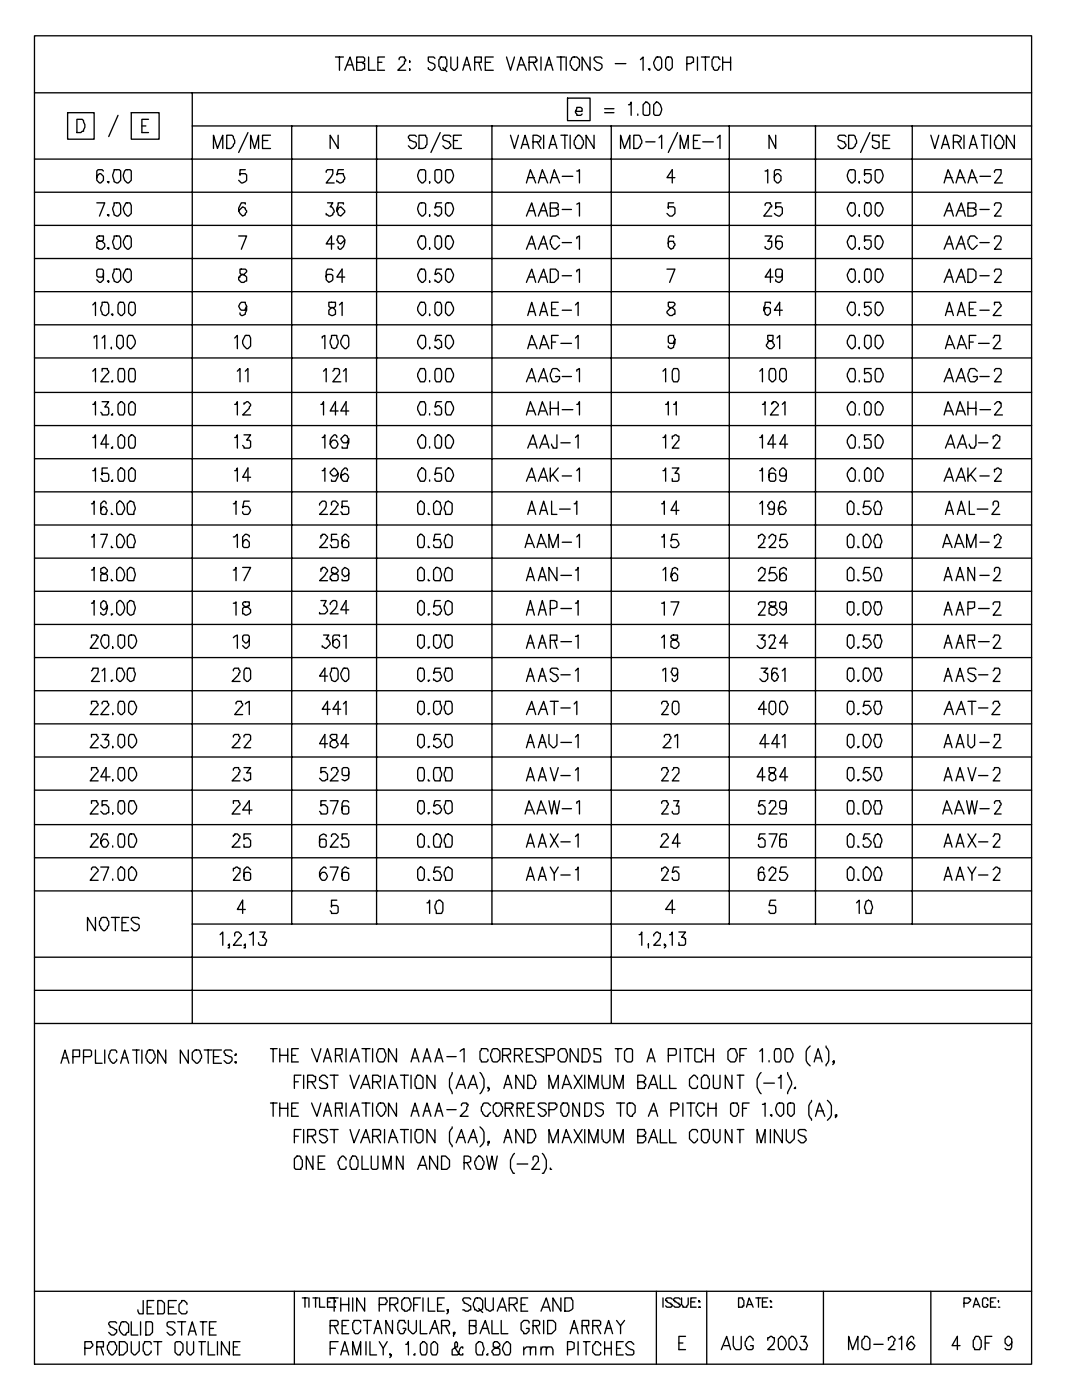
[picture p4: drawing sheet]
<svg xmlns="http://www.w3.org/2000/svg" width="216mm" height="279mm" viewBox="0 0 216 279" stroke-linecap="round" stroke-linejoin="round" font-family="sans-serif">
<g fill="none" stroke="#000" stroke-width=".26">
<path d="M6.9 7.1h198.9v265.2h-198.9zM6.9 18.5h198.9M38.4 18.5v185.8M66.9 11.4h1.6M67.7 11.4v2.6M68.8 14l1-2.6 .8 2.6M69.3 13h1.1M71.2 12.4h1.3l.3-.2v-.6l-.3-.2h-1.3v2.6h1l.3-.2h.3v-1.1h-.3l-.3-.3M73.6 11.4v2.6h1.3M75.4 12.4h.8M76.7 11.4h-1.3v2.6h1.3M79.6 11.9v-.3l.3-.2h.8l.3 .8h-.3v.5l-1.3 1.3h1.6"/>
<path d="M81.8 12.2v.2v-.2M81.8 13.8v.2v-.2M86.8 11.6l-.3-.2h-1v.8l1.3 .8v.5l-.5 .5-.8-.2v-.3M87.8 11.4h1.1v.2l.3 .3v1.3l-.6 .8h-.5l-.5-.8v-1.3l.2-.3zM88.4 13.5l.8 .8M90 11.4v2.1l.5 .5h.3l.5-.5v-2.1M92.3 14l.8-2.6 .8 2.6M92.6 13h1.1M94.7 12.4h1.3v-1h-1.3v2.6M95.5 12.4l.5 1.6M96.8 12.4h1.1M98.4 11.4h-1.6v2.6h1.6"/>
<path d="M101.1 11.4l.8 2.6 .8-2.6M103.2 14l.8-2.6 1 2.6M103.5 13h1M105.6 12.4h1.3v-.2h.3l-.3-.8h-1.3v2.6M106.4 12.4l.8 1.6M107.9 11.4v2.6M108.7 14l.8-2.6 .8 2.6M109 13h1.1M111.1 11.4h1.6M111.9 11.4v2.6M113 11.4v2.6M113.2 19.6h4.5v4.5h-4.5z"/>
<path d="M114 11.6l.3-.2h.8l.5 .5v1.3l-.5 .6v.2h-.5l-.6-.5v-.3l-.2-.2v-.8l.2-.3zM117.7 11.4v2.6l-1.5-2.6v2.6M120.1 11.6l-.2-.2h-1.1l-.3 .2v.3l.6 .5 .8 .3 .2 .3v.5l-.5 .5h-.5l-.6-.5M122.8 12.7h2.1M127.8 11.9l.5-.5v2.6M129.4 13.8h.2v.2zM131 11.4h.8l.2 .5v1.6l-.5 .5h-.3l-.5-.5-.3-.8zM133.1 11.4h.8l.2 .5v1.6l-.5 .5h-.3l-.5-.5v-1.6zM137.1 12.7h.7l.3-.3h.3v-.8l-.3-.2h-1v2.6M139.2 11.4v2.6M140 11.4h1.6M140.8 11.4v2.6"/>
<path d="M143.7 11.9l-.3-.3v-.2h-1.1v.2l-.2 .3v1.3l.5 .8h.5l.6-.8M144.2 12.4h1.6M144.2 11.4v2.6M145.8 11.4v2.6M6.9 31.8h198.9M6.9 38.4h198.9M13.5 22.5h5.3v5.3h-5.3zM15.3 23.8h1.1l.3 .3 .2 .8v.5l-.2 .8h-.3l-.3 .3h-.8zM20.6 34.1l-.2-.2h-.8l-.3 .2v1.9l.5 .5h.3l.5-.5v-.8l-.5-.5h-.3l-.5 .5v.3M21.4 36.2h.3v.3zM22.8 33.9h1l.3 .2v1.9l-.6 .5-.7-.3-.3-1zM23.5 23l-1.8 4.3"/>
<path d="M24.9 34.1a.94 .94 0 0 1 1.3 0v1.9l-.5 .5h-.3a1.72 1.72 0 0 1-.5-2.4zM26.2 22.5h5.5v5.3h-5.5zM28.3 25.1h.8M29.6 23.8h-1.3v2.7h1.3M38.4 25.1h167.4M42.6 29.6v-2.6l.8 2.6 1-2.6v2.6M45.2 27h1.1l.3 .3 .2 .7v.6l-.2 .2v.3l-.6 .5h-.8zM48.9 33.9h-1v1v-.2h1l.3 .2v1.1l-.8 .5h-.2l-.6-.5M49.5 26.5l-1.9 3.9M50 29.6v-2.6l.8 2.6 .8-2.6v2.6M52.4 28h1M54 27h-1.6v2.6h1.6"/>
<path d="M58.2 25.1v159.3M65.1 34.4v-.3l.3-.2h1v.8l-.3 .5-1 1.3h1.6M67.5 27v2.6l-1.6-2.6v2.6M68.5 33.9h-1l-.3 1 .3-.2h1l.3 .8-.3 .7-.8 .3-.2-.3h-.3v-.2M75.1 25.1v159.3M83.1 27.3l-.3-.3h-1l-.3 .3 .3 .7 1 .3 .3 .3v.5l-.6 .5h-.5l-.5-.5M83.6 34.1a.94 .94 0 0 1 1.3 0v1.9l-.5 .5h-.3a1.72 1.72 0 0 1-.5-2.4zM83.6 27h1.3v.3l.3 .2v1.3l-.3 .3v.3l-.5 .2h-.8zM85.7 36.2v.3v-.3M86.8 34.1a.94 .94 0 0 1 1.3 0v1.9l-.5 .5h-.3l-.5-.5zM87.8 26.5l-1.8 3.9M88.9 34.1a.94 .94 0 0 1 1.3 0 1.72 1.72 0 0 1-.5 2.4h-.3l-.5-.5z"/>
<path d="M90 27.3l-.3-.3h-1.1l-.2 .3v.5l.2 .2 1.1 .3v.3l.3 .2v.3l-.6 .5h-.5l-.5-.5M90.5 28h.8M92.1 27h-1.6v2.6h1.6M98.2 25.1v159.3M101.9 27l.8 2.6 .8-2.6M104 29.6l.8-2.6 .8 2.6M104.2 28.8h1.1M105 36.5l.8-2.6 1.1 2.6M105.3 35.5h1.3M106.4 28.3h1.3l.2-.8-.7-.5h-.8v2.6M107.2 28.3l.7 1.3M107.4 36.5l.8-2.6 1.1 2.6"/>
<path d="M107.7 35.5h1M108.5 27v2.6M109.5 29.6l.8-2.6 .8 2.6M109.8 36.5l.8-2.6 1.1 2.6M109.8 28.8h1.1M110.1 35.5h1M111.9 27h1.3M112.2 35.2h2.1M112.7 27v2.6M113.8 27v2.6M114.8 22.2h1.4v-.5l-.3-.3h-.8l-.3 1.1 .3 .3v.2h.8l.3-.2M114.8 27.5l.6-.5h.2l.6 .5v.3l.2 .2v.8l-.5 .8h-.8l-.3-.2v-.3l-.2-.3v-.8l.2-.2z"/>
<path d="M115.1 34.1h.3l.2-.2v2.6M118.5 27v2.6l-1.6-2.6v2.6M120.6 21.7h1.9M120.6 22.5h1.9M122 25.1v179.2M123.8 29.6v-2.6l.8 2.6 1.1-2.6v2.6M125.4 20.9h.3l.2-.5v2.6M126.5 27h1l.3 .3 .3 .7v.6l-.3 .2v.3l-.5 .5h-.8zM127.3 22.8v.2M128.9 20.4h.2l.5 .5v1.9l-.2 .2h-.8l-.3-.2v-1.9zM128.9 28.3h1.8M131 20.4h.2a1.67 1.67 0 0 1 .3 2.6h-.8l-.3-.2v-1.9z"/>
<path d="M131.5 27.5l.5-.5v2.6M134.7 35.5h-1.6l1-1.6v2.6M135.2 26.5l-1.9 3.9M135.7 29.6v-2.6l.8 2.6 .8-2.6v2.6M138.4 28h.8M139.7 27h-1.3v2.6h1.3M140.2 28.3h2.1M143.1 27.5l.6-.5v2.6M145.5 25.1v159.3M152.7 34.1h.2l.3-.2v2.6M154.8 27v2.6l-1.3-2.6v2.6M155.8 34.1l-.2-.2h-.8l-.3 .2v1.9l.5 .5h.3l.5-.5v-.8l-.5-.5h-.3l-.5 .5v.3"/>
<path d="M162.7 25.1v159.3M168.8 27.3l-.3-.3h-1l-.3 .3v.5l.3 .2 1 .3v.3l.3 .2v.3l-.5 .5h-.6l-.5-.5M169.3 34.1a.94 .94 0 0 1 1.4 0v1.9l-.6 .5h-.2a1.72 1.72 0 0 1-.6-2.4zM169.3 27h1.1l.3 .3 .2 .7v.6l-.2 .2v.3l-.6 .5h-.8zM171.4 36.2v.3v-.3M173.6 26.5l-1.9 3.9M173.8 33.9h-1.3v1v-.2h1.1l.2 .2v1.1l-.5 .5-.8-.3v-.2M174.6 34.1a.94 .94 0 0 1 1.3 0 1.72 1.72 0 0 1-.5 2.4h-.2l-.6-.5zM175.4 27.3v-.3h-1.3v1l1.3 .3v1.1l-.8 .2-.5-.2v-.3M176.2 28h.8M177.5 27h-1.3v2.6h1.3M182 25.1v159.3"/>
<path d="M185.7 27l.8 2.6 .8-2.6M187.9 29.6l.7-2.6 .8 2.6M188.1 28.8h1.1M188.4 36.5l.8-2.6 1 2.6M188.6 35.5h1.4M190.2 28.3h1.4l.2-.8-.8-.5h-.8v2.6M190.8 36.5l.8-2.6 1 2.6M191 35.5h1.4M191 28.3l.8 1.3M192.4 27v2.6M193.1 36.5l.8-2.6 1.1 2.6M193.4 29.6l.8-2.6 .8 2.6"/>
<path d="M193.4 35.5h1.3M193.7 28.8h1M195.5 35.2h2.1M195.8 27h1.3M196.3 27v2.6M197.6 27v2.6M198.4 34.4v-.3l.3-.2h1.1v.8l-1.4 1.8h1.6M198.7 27.5l.5-.5h.3l.5 .5v.3l.3 .2v.8l-.5 .8h-.8l-.6-.8v-.8l.3-.2zM202.4 27v2.6l-1.6-2.6v2.6M6.9 51.6h198.9M6.9 58.2h198.9M6.9 45h198.9"/>
<path d="M19.3 40.5h1.6l-1.1 2.6M19.3 47.4v.2l.5 .6h.6l.5 .5v.5l-.5 .5h-.6l-.2-.2h-.3v-1.1l.3-.2h.8l.2-.3v-.8h-1zM20.6 54.5v.5l-.2 .3h-.8l-.3-.3v-1l.3-.3h.8l.2 .3v1.8l-.5 .6h-.3l-.5-.6M21.4 42.9h.3v.2zM21.4 56.1h.3v.3zM21.4 49.5h.3v.2zM22.8 40.5h1l.3 .5v1.6l-.6 .5-.7-.2-.3-1.1 .3-.8zM22.8 53.7h1l.3 .5v1.6l-.6 .6-.7-.3-.3-.8zM22.8 47.1h1l.3 .5v1.6l-.6 .5-.7-.2-.3-1.1 .3-.8zM25.1 40.5h.8l.3 .5v1.6l-.5 .5h-.3l-.5-.5-.3-.8zM25.1 53.7h.8l.3 .5v1.6l-.5 .6a1.42 1.42 0 0 1-1.1-1.6zM25.1 47.1h.8l.3 .5v1.6l-.5 .5h-.3l-.5-.5-.3-.8z"/>
<path d="M47.6 47.1h1.6l-1 2.6M47.9 53.7v.8l1.3 .8v.8h-.3l-.2 .3h-.5l-.6-.6v-.5h.3v-.3l.8-.2 .5-.6v-.2l-.3-.3zM48.9 40.7v-.2h-.7l-.6 1v.6l.3 .5 .5 .5 .5-.2v-.3l.3-.3-.3-.8-.5-.2-.8 .8M65.4 40.5h1l-.5 .8h.2l.3 .2 .3 .8-.3 .3v.3l-.5 .2-.8-.2v-.3M66.4 54l-.3-.3h-.7l-.3 .5v1.6l.5 .6 .5-.3 .3-.3v-.8l-.3-.2h-.7l-.3 .2v.3M66.7 48.7h-1.6l1-1.6v2.6M68.5 40.7v-.2h-1v.5l-.3 .5v.6l.3 .8 .5 .2 .8-.8v-.2l-.8-.8-.5 .2v.3l-.3 .3M68.8 55.3h-1.6l1.1-1.6v2.7M68.8 47.9l-.8 .8-.5-.3v-.2l-.3-.3 .3-.8h.8a1.59 1.59 0 0 1-.3 2.6h-.3l-.2-.2v-.3M83.9 40.5h.8l.2 .2v1.9l-.5 .5h-.3a1.67 1.67 0 0 1-.2-2.6zM83.9 53.7h.8l.2 .5v1.6l-.5 .6h-.3l-.5-.6-.3-.8zM83.9 47.1h.8l.2 .5v1.6l-.5 .5h-.3l-.5-.5-.3-.8z"/>
<path d="M85.7 42.9v.2v-.2M85.7 56.1v.3v-.3M85.7 49.5v.2v-.2M87 47.1h.8l.3 .5v1.6l-.5 .5h-.3l-.5-.5v-1.6zM88.1 40.5h-1.1l-.2 1 .2-.2h.8l.3 .2v1.1l-.5 .5-.8-.2v-.3M88.1 53.7h-1.1l-.2 1.1 .8-.3 .5 .5v.8l-.5 .6-.8-.3v-.3M88.9 40.7a.94 .94 0 0 1 1.3 0 1.72 1.72 0 0 1-.5 2.4h-.3l-.5-.5zM89.2 53.7h.8l.5 1.1-.3 1-.5 .6h-.3l-.5-.6v-1.6zM89.2 47.1h.8l.5 1.1-.3 1-.5 .5h-.3l-.5-.5v-1.6zM105 43.1l1.1-2.6 .8 2.6M105 56.4l1.1-2.7 .8 2.7M105 49.7l1.1-2.6 .8 2.6"/>
<path d="M105.6 42.1h1M105.6 55.3h1M105.6 48.7h1M107.4 43.1l1.1-2.6 .8 2.6M107.4 56.4l1.1-2.7 .8 2.7M107.4 49.7l1.1-2.6 .8 2.6M107.9 42.1h1.1M107.9 55.3h1.1M107.9 48.7h1.1M109.8 41.5h1.3l.3-.2v-.6l-.3-.2h-1.3v2.6h1.1l.2-.2h.3v-1.1h-.3l-.2-.3M109.8 53.7h1.1l.5 .5v1.4l-.8 .8h-.8zM111.7 47.6l-.6-.5h-.8l-.5 .8v.8l.3 .2v.3l.5 .5h.3l.8-.8"/>
<path d="M112.2 41.8h1.8M112.2 55h1.8M112.2 48.4h1.8M115.1 40.7l.5-.2v2.6M115.1 54.2v-.2l.5-.3v2.7M115.1 47.6v-.2l.5-.3v2.6M133.1 53.7h1.6l-1.1 2.7M134.4 40.5h-1.1v1v-.2h1.1l.3 .2v1.1l-.6 .5h-.5l-.5-.5M134.4 47.4v-.3h-.8l-.3 .5v1.6l.6 .5 .5-.2v-.3l.3-.3-.3-.7h-.8l-.3 .2v.3M152.7 47.1h1.3l-.8 1.1h.8v1l-.5 .5-.8-.2v-.3M152.7 41v-.3l.2-.2h.8l.3 .8h-.3l-1.3 1.8h1.6M154.3 55.3h-1.6l1-1.6v2.7"/>
<path d="M155.8 40.5h-1v1v-.2h1l.3 .2v1.1l-.5 .5-.8-.2-.3-.3M156.1 47.4l-.3-.3h-.8l-.2 .5v1.6l.5 .5h.3l.5-.5v-.8l-.3-.2h-.8l-.2 .2v.3M156.1 54.5v.5l-.3 .3h-.8l-.2-.3v-1l.2-.3h.8l.3 .3v1.8l-.5 .6-.8-.3v-.3M169.6 53.7h.8l.3 .5v1.6l-.6 .6h-.2l-.6-.6-.2-.8zM169.6 47.1h.8l.3 .5v1.6l-.6 .5h-.2l-.6-.5-.2-.8zM169.6 40.5h.8l.3 .5v1.6l-.6 .5h-.2l-.6-.5-.2-.8zM171.4 56.1v.3v-.3M171.4 49.5v.2v-.2M171.4 42.9v.2v-.2M172.8 53.7h.8l.2 .5v1.6l-.5 .6h-.3l-.5-.6v-1.6zM172.8 40.5h.8l.2 .5v1.6l-.5 .5h-.3l-.5-.5v-1.6zM173.8 47.1h-1.3v1.1v-.3h1.1l.2 .3v1l-.5 .5-.8-.2v-.3"/>
<path d="M174.9 53.7h.8l.5 1.1-.3 1-.5 .6h-.2l-.6-.6v-1.6zM174.9 47.1h.8l.5 1.1-.3 1-.5 .5h-.2l-.6-.5v-1.6zM174.9 40.5h.8l.5 1-.3 1.1-.5 .5h-.2l-.6-.5v-1.6zM188.4 43.1l1-2.6 .8 2.6M188.4 56.4l1-2.7 .8 2.7M188.4 49.7l1-2.6 .8 2.6M188.9 42.1h1.1M188.9 55.3h1.1M188.9 48.7h1.1M190.8 43.1l1-2.6 .8 2.6M190.8 56.4l1-2.7 .8 2.7M190.8 49.7l1-2.6 .8 2.6"/>
<path d="M191.3 42.1h1.1M191.3 55.3h1.1M191.3 48.7h1.1M193.1 41.5h1.4l.2-.2v-.6l-.2-.2h-1.4v2.6h1.1l.3-.2h.2v-1.1h-.2l-.3-.3M193.1 53.7h1.1l.5 .5v1.4l-.8 .8h-.8zM195 47.6l-.5-.5h-.8l-.6 .8v.8l.3 .2v.3l.5 .5h.3l.8-.8M195.5 41.8h1.9M195.5 55h1.9M195.5 48.4h1.9M198.4 41v-.3l.3-.2h.8l.3 .2v.6l-.3 .5-1.1 1.3h1.4M198.4 54.2v-.2l.3-.3h.8l.3 .3v.8l-1.4 1.6h1.4M198.4 47.6v-.2l.3-.3h.8l.3 .3v.5l-.3 .5-1.1 1.3h1.4"/>
<path d="M6.9 64.8h198.9M6.9 71.4h198.9M6.9 78.3h198.9M18.5 60.9l.5-.6v2.7M18.5 74.1l.5-.5v2.6M18.8 67.5v-.3l.5-.3v2.7M20.4 67.5l.5-.6v2.7M20.4 60.3h1l.3 .6v1.5l-.5 .6-.8-.3-.3-.8zM20.4 74.1v-.5h1l.3 .7-1.6 1.9h1.6M22.2 69.3v.3v-.3M22.2 62.7h.3v.3zM22.5 75.9l-.3 .3h.3"/>
<path d="M23.5 66.9h.8l.3 .6v1.6l-.5 .5h-.3l-.5-.5v-1.6zM23.8 60.3h.8l.3 .6v1.5l-.6 .6h-.2l-.6-.6v-1.5zM23.8 73.6h.8l.3 .5v1.6l-.3 .5h-.8l-.3-.5v-1.6zM25.7 66.9h.8l.5 1.1a1.42 1.42 0 0 1-1.1 1.6l-.5-.5v-1.6zM25.9 60.3h.8l.3 .6v1.5l-.5 .6h-.3l-.5-.6v-1.5zM25.9 73.6h.8l.3 .5v1.6l-.3 .5h-.8l-.2-.5v-1.6zM46.8 67.5l.6-.6v2.7M47.4 74.1l.5-.5v2.6M48.9 66.9h.8l.3 .6v1.6l-.5 .5a1.42 1.42 0 0 1-1.1-1.6zM48.9 74.1l.6-.5v2.6M49.2 61.1l-.3 .8h-.7l-.6-.8 .6-.8h.7l.3 .8v.8l-.3 .8-.5 .3h-.2l-.3-.3v-.3M64.3 67.5v-.3l.5-.3v2.7"/>
<path d="M64.6 74.1l.5-.5v2.6M65.6 60.3v.8l.3 .3h.5l.5 .5v.8l-.5 .3-.8-.3v-.8l.5-.5h.6l.2-.3v-.8zM66.1 66.9h1.1v.6l.3 .5v.5l-.3 .8-.5 .3-.6-.3-.2-.8zM66.4 74.1l.3-.3v-.2h.8l.2 .2v.8l-1.3 1.6h1.6M67.7 60.9l.6-.6v2.7M68.5 66.9h.8l.3 .6v1.6l-.5 .5a1.42 1.42 0 0 1-1.1-1.6zM68.5 74.1l.6-.5v2.6M83.9 66.9h.8l.2 .6v1.6l-.5 .5a1.42 1.42 0 0 1-1.1-1.6zM83.9 60.3h.8l.2 .6v1.5l-.5 .6a1.42 1.42 0 0 1-1.1-1.6zM83.9 73.6h.8l.2 .5v1.6l-.2 .5h-.8l-.6-1.1v-.5zM85.7 69.3v.3v-.3M85.7 62.7v.3v-.3"/>
<path d="M85.7 75.9v.3M87 60.3h.8l.3 .6v1.5l-.5 .6h-.3l-.5-.6v-1.5zM87 73.6h.8l.3 .5v1.6l-.3 .5h-.8l-.2-.5v-1.6zM88.1 66.9h-1.1l-.2 1.1 .8-.3 .5 .6v1l-.8 .3-.3-.3h-.2v-.2M89.2 66.9h.8l.5 1.1a1.42 1.42 0 0 1-1.1 1.6l-.5-.5v-1.6zM89.2 60.3h.8l.5 1.1a1.42 1.42 0 0 1-1.1 1.6l-.5-.6v-1.5zM89.2 73.6h.8l.5 1v.5l-.5 1.1h-.8l-.3-.5v-1.6zM105 76.2l1.1-2.6 .8 2.6M105.3 63l.8-2.7 .8 2.7M105.3 69.6l.8-2.7 1.1 2.7M105.6 68.8h1M105.6 62.2h1"/>
<path d="M105.6 75.4h1M107.4 76.2l1.1-2.6 .8 2.6M107.7 63l.8-2.7 .8 2.7M107.7 69.6l.8-2.7 1 2.7M107.9 68.8h1.1M107.9 62.2h1.1M107.9 75.4h1.1M110.1 68.3h.8M110.1 61.6h.8M111.4 60.3h-1.3v2.7h1.3M111.4 66.9h-1.3v2.7M111.7 74.1l-.6-.5h-.8l-.2 .2-.3 .8v.5l.3 .8 .2 .3h.8l.6-.5v-.6h-.8"/>
<path d="M111.9 68.5h2.1M112.2 61.9h1.8M112.2 75.1h1.8M114.8 60.9l.6-.6v2.7M114.8 67.5l.6-.6v2.7M115.1 74.1v-.3l.5-.2v2.6M132.3 74.1l.5-.5v2.6M133.3 60.3v.8l.3 .3h.5l.6 .5v.8h-.3l-.3 .3h-.5l-.5-.6v-.2l.8-.8h.2l.6-.5v-.3l-.3-.3zM134.4 73.6h.8l.3 .5v1.6l-.3 .5h-.8l-.3-.5v-1.6zM134.7 67.7l-.3 .8h-.8l-.3-.2v-1.1l.3-.3h.8l.3 .8v.8l-.3 .8-.5 .3-.6-.3v-.2M151.6 74.1l.5-.5v2.6M153.2 66.9v.8l.3 .3 .8 .3v.2l.2 .3v.3l-.5 .5h-.5l-.6-.5v-.3l.3-.3v-.2l.8-.3 .3-.3v-.8z"/>
<path d="M153.7 60.6v-.3h-1v.6l-.3 .5v.5l.3 .8 .5 .3 .5-.6v-.8l-.2-.2h-.8v.2l-.3 .3M153.7 73.6h.8l.3 .5v1.6l-.5 .5h-.3l-.5-.5v-1.6zM155 67.5l.6-.6v2.7M155.8 73.6h.8l.3 .5v1.6l-.5 .5h-.3l-.5-.5v-1.6zM156.1 61.9h-1.6l1.1-1.6v2.7M169.6 60.3h.8l.3 .6v1.5l-.6 .6a1.42 1.42 0 0 1-1-1.6zM169.6 73.6h.8l.3 .5v1.6l-.3 .5h-.8l-.5-1.1v-.5zM169.6 66.9h.8l.3 .6v1.6l-.6 .5a1.42 1.42 0 0 1-1-1.6zM171.4 62.7v.3v-.3M171.4 69.3v.3v-.3M171.4 75.9v.3M172.8 66.9h.8l.2 .6v1.6l-.5 .5h-.3l-.5-.5v-1.6z"/>
<path d="M173.8 60.3h-1.3v1.1l.8-.3 .5 .5v.8l-.5 .6-.8-.3v-.3M173.8 73.6h-1.3v1l.8-.3 .5 .6v1l-.2 .3h-1.1v-.5M174.9 60.3h.8l.5 1.1a1.42 1.42 0 0 1-1 1.6l-.6-.6v-1.5zM174.9 73.6h.8l.5 1v.5l-.5 1.1h-.8l-.3-.5v-1.6zM174.9 66.9h.8l.5 1.1a1.42 1.42 0 0 1-1 1.6l-.6-.5v-1.6zM188.4 76.2l1-2.6 .8 2.6M188.6 69.6l.8-2.7 1.1 2.7M188.6 63l.8-2.7 .8 2.7M188.9 68.8h1.1M188.9 62.2h1.1M188.9 75.4h1.1M190.8 76.2l1-2.6 .8 2.6"/>
<path d="M191 69.6l.8-2.7 1.1 2.7M191 63l.8-2.7 .8 2.7M191.3 68.8h1.1M191.3 62.2h1.1M191.3 75.4h1.1M193.4 68.3h.8M193.4 61.6h.8M194.7 66.9h-1.3v2.7M194.7 60.3h-1.3v2.7h1.3M195 74.1l-.5-.5h-.8l-.3 .2-.3 .8v.5l.3 .8 .3 .3h.8l.5-.5v-.6h-.8M195.3 68.5h2.1M195.5 61.9h1.9"/>
<path d="M195.5 75.1h1.9M198.2 67.5l.2-.3v-.3h1.1v1.1l-1.3 1.6h1.6M198.4 60.9v-.6h1.1l.3 .8-1.6 1.9h1.6M198.4 74.1v-.3l.3-.2h.8l.3 .2v.8l-1.4 1.6h1.4M6.9 98.2h198.9M6.9 84.9h198.9M6.9 91.5h198.9M18.5 80.7h.3l.2-.5v2.6M18.5 93.9h.3l.2-.5v2.6M18.5 87.3h.3l.2-.5v2.6M20.4 80.2h1.3l-.8 1h.5l.3 .3v1l-.3 .3h-1v-.3l-.3-.2M21.4 93.4h-1v1.3v-.2h1l.3 .2v1.1l-.3 .2h-1v-.2l-.3-.3"/>
<path d="M21.7 88.6h-1.6l1.1-1.8v2.6M22.5 82.5l-.3 .3h.3M22.5 95.8l-.3 .2h.3M22.5 89.2l-.3 .2h.3M23.5 80.7l.6-.5h.2l.6 .5v1.6l-.3 .5h-.8l-.3-.5zM23.5 93.9l.6-.5h.2l.6 .5v1.6l-.3 .5h-.8l-.3-.5zM23.5 87.3l.6-.5h.2l.6 .5v1.6l-.3 .5h-.8l-.3-.5zM25.7 80.7l.5-.5h.3l.5 .5v1.6l-.3 .5h-.8l-.2-.5zM25.7 93.9l.5-.5h.3l.5 .5v1.6l-.3 .5h-.8l-.2-.5zM25.7 87.3l.5-.5h.3l.5 .5v1.6l-.3 .5h-.8l-.2-.5zM46.8 93.9h.3l.3-.5v2.6M46.8 87.3h.3l.3-.5v2.6"/>
<path d="M46.8 80.7h.3l.3-.5v2.6M48.7 86.8h1.3l-.8 1h.5l.3 .3v1.1l-.3 .2h-1v-.2l-.3-.3M48.7 80.7v-.3l.8-.2 .5 .5v.3l-.3 .2v.3l-1.3 1.3h1.6M50 95.2h-1.6l1.1-1.8v2.6M64 80.7h.3l.3-.5v2.6M64.3 93.9h.3l.2-.5v2.6M64.3 87.3h.3l.2-.5v2.6M67.2 87.3v-.3l-.3-.2a1.51 1.51 0 0 0-1 1.1 1.51 1.51 0 0 0 .5 1.5h.5l.3-.2 .3-.6-.3-.5-.3-.3h-.5l-.5 .8M67.5 94.5l-.6 .5h-.5l-.5-.5v-.3l.8-.8 .5 .5 .3 .6v.5l-.6 1h-.8v-.2M67.5 82h-1.6l1-1.8v2.6M69.3 93.9v-.2l-.2-.3a1.51 1.51 0 0 0-.8 2.4l.2 .2h.8l.3-.8-.3-.5-.5-.2-.3 .2h-.2l-.3 .5M69.6 87.6l-.3 .8h-.8l-.5-.8 .8-.8 .5 .2v.3l.3 .3v.8l-.3 .5v.5h-1v-.2"/>
<path d="M69.6 82h-1.6l1.1-1.8v2.6M83.6 93.9l.5-.5h.3l.5 .5v1.6l-.2 .5h-.8l-.6-1zM83.6 87.3l.5-.5h.3l.5 .5v1.6l-.2 .5h-.8l-.6-1v-.6zM83.9 80.2h.8l.2 .5v1.6l-.2 .5h-.8l-.6-1v-.6zM85.7 82.5v.3M85.7 89.2v.2M85.7 95.8v.2M87.3 86.8h.3l.5 .5v1.6l-.3 .5h-.8l-.2-.5v-1.6zM88.1 93.4h-1.1l-.2 1.3 .2-.2h.8l.3 .2v1.1l-.3 .2h-.8l-.2-.2v-.3M88.1 80.2h-1.1l-.2 1 .8-.2 .5 .5v1l-.3 .3h-.8l-.2-.3v-.2M88.9 93.9l.5-.5h.3l.5 .5 .3 1.1-.5 1h-.8l-.3-.5zM88.9 87.3l.5-.5a1.42 1.42 0 0 1 1.1 1.6l-.5 1h-.8l-.3-.5z"/>
<path d="M89.2 80.2h.8l.5 1v.6l-.5 1h-.8l-.3-.5v-1.6zM105 96l1.1-2.6 .8 2.6M105 82.8l.8-2.6 1.1 2.6M105.3 89.4l1.1-2.6 .8 2.6M105.3 82h1.3M105.6 95.2h1M105.8 88.6h1.1M107.4 96l1.1-2.6 .8 2.6M107.4 82.8l.8-2.6 1.1 2.6M107.7 89.4l1-2.6 .8 2.6M107.7 82h1M107.9 95.2h1.1"/>
<path d="M108.2 88.6h1.1M109.8 81.5h1.6M109.8 80.2v2.6M109.8 93.4v2.6M110.3 94.7l1.1 1.3M111.1 86.8v2.6h-.8l-.2-.8M111.4 93.4l-1.6 1.8M111.4 80.2v2.6M111.9 88.4h1.9M112.2 95h1.8M112.2 81.8h2.1M114.8 87.3l.6-.5v2.6"/>
<path d="M115.1 93.9l.5-.5v2.6M115.1 80.7h.3l.2-.5v2.6M132.3 93.9h.3l.2-.5v2.6M132.3 87.3h.3l.2-.5v2.6M132.8 80.7h.3l.2-.5v2.6M134.1 93.4h1.4l-.8 1.1h.5l.3 .2v1.1l-.3 .2h-1.1v-.5M134.1 87.6v-.6h.3l.3-.2 .8 .2v.8l-1.4 1.6h1.4M134.4 80.7h.3l.2-.5v2.6M151.6 93.9h.3l.2-.5v2.6M151.6 87.3h.3l.2-.5v2.6M152.1 80.7h.3l.3-.5v2.6M154 80.7v-.3h.3v-.2h.5l.5 .5v.3l-1.6 1.8h1.6"/>
<path d="M154.8 93.9l-.5-.5h-.3l-.5 .5v1.9l.2 .2h.8l.3-.2v-1.1l-.3-.2h-.8l-.2 .2v.5M154.8 88.6h-1.6l1.1-1.8v2.6M156.1 80.7l.5-.5v2.6M156.9 94.5v.2l-.3 .3h-.8l-.2-.3v-.8l.5-.5h.3l.5 .5v1.6l-.3 .5h-.8l-.2-.2M157.2 88.6h-1.6l1-1.8v2.6M169.3 87.3l.6-.5h.2l.6 .5v1.6l-.3 .5h-.8l-.5-1v-.6zM169.3 80.7l.6-.5h.2l.6 .5v1.6l-.3 .5h-.8l-.5-1v-.6zM169.3 93.9l.6-.5h.2l.6 .5v1.6l-.3 .5h-.8l-.5-1v-.5zM171.4 82.5v.3M171.4 89.2v.2M171.4 95.8v.2M172.5 80.7l.5-.5h.3l.5 .5v1.6l-.2 .5h-.8l-.3-.5z"/>
<path d="M172.5 93.9l.5-.5h.3l.5 .5v1.6l-.2 .5h-.8l-.3-.5zM173.8 86.8h-1.3v1l.8-.2 .5 .5v1.1l-.2 .2h-1.1v-.5M174.6 87.3l.6-.5a1.42 1.42 0 0 1 1 1.6l-.5 1h-.8l-.3-.5zM174.6 80.7l.6-.5a1.42 1.42 0 0 1 1 1.6l-.5 1h-.8l-.3-.5zM174.6 93.9l.6-.5a1.42 1.42 0 0 1 1 1.6l-.5 1h-.8l-.3-.5zM188.4 96l1-2.6 .8 2.6M188.4 82.8l.8-2.6 1 2.6M188.6 89.4l1.1-2.6 .8 2.6M188.6 82h1.4M188.9 95.2h1.1M189.2 88.6h1M190.8 96l1-2.6 .8 2.6"/>
<path d="M190.8 82.8l.8-2.6 1 2.6M191 89.4l1.1-2.6 .8 2.6M191 82h1.4M191.3 95.2h1.1M191.6 88.6h1M193.1 80.2v2.6M193.1 93.4v2.6M193.1 81.5h1.6M193.7 94.7l1 1.3M194.7 86.8v2.1l-.2 .3v.2h-.8l-.3-.8M194.7 93.4l-1.6 1.8M194.7 80.2v2.6"/>
<path d="M195.3 88.4h1.8M195.5 95h1.9M195.5 81.8h2.1M198.2 87.6v-.6h.2l.3-.2 .8 .2v.8l-1.3 1.6h1.3M198.4 94.2v-.5h.3l.3-.3 .8 .3v.8l-1.4 1.5h1.4M198.4 80.7l.6-.5h.5v.2h.3v.8l-1.4 1.6h1.6M6.9 104.8h198.9M6.9 111.4h198.9M6.9 118h198.9M18.3 100.5h.2l.3-.5v2.7M18.3 113.8h.2l.3-.6v2.7M18.3 107.2h.2l.3-.6v2.7"/>
<path d="M20.1 113.5v.8l1.1 .3 .2 .2v.8l-.2 .3h-1.1v-1.1l.3-.2 .8-.3 .2-.3v-.2l-.5-.6zM20.1 106.6h1.3l-1 2.7M21.2 100.5v-.2l-.3-.3h-.3l-.5 .5v1.9l.3 .3h.8l.2-.8-.2-.3v-.3l-.6-.2-.5 .5v.3M22.2 102.4v.3h.3M22.2 115.6v.3h.3M22.2 109v.3h.3M23.3 100.5l.5-.5h.3l.5 .5 .3 1.1-.6 1.1h-.8l-.2-.6zM23.3 113.8l.5-.6h.3a1.67 1.67 0 0 1 .2 2.7h-.8l-.2-.3zM23.3 107.2l.5-.6h.3l.5 .6 .3 1-.6 1.1h-.8l-.2-.6zM25.4 113.8l.5-.6 .8 .3 .3 1.1-.3 1.3h-1l-.3-.3zM25.4 107.2l.5-.6 .8 .3 .3 1-.3 .8v.6h-1l-.3-.6zM25.9 100l.8 .3 .3 1-.3 .8v.6h-1l-.3-.6v-1.6z"/>
<path d="M46.6 100.5h.2l.3-.5v2.7M46.6 113.8h.2l.3-.6v2.7M46.6 107.2h.2l.6-.6v2.7M48.4 113.2h1.6l-1.3 2.7M49.7 100h-1l-.3 1.3 .3-.2h.8l.5 .8-.3 .5-.2 .3h-.8l-.3-.3v-.3M49.7 107.2v-.3l-.5-.3h-.3l-.5 .6v1.8l.3 .3h.8l.2-.3v-.8l-.5-.5h-.3l-.5 .5v.3M63.8 100.8v-.3l.5-.5h.5l.3 .3v.8l-.3 .5-1 1.1h1.6M64 114v-.5h.3v-.3h.5l.6 .6v.2l-.6 .8-1 1.1h1.6M64 119.9h1.1l-.5 1h.2l.3 .3 .3 .8-.6 .5h-1v-.3M64 107.4v-.5h.3v-.3h.5l.6 .6v.2l-.6 .8-1 1.1h1.6M66.1 100.8v-.5l.3-.3h.5l.6 .5v.3l-.6 .8-1 1.1h1.6M66.4 113.2l-.3 .3v.8l1.1 .3 .3 .2v.8l-.3 .3h-1.1v-.3h-.2v-.5l.5-.5h.3l.8-.6v-.2l-.6-.6z"/>
<path d="M67.2 106.6h-1.1v1.3v-.2h1.1l.3 .2v1.1l-.3 .3h-1.1v-.3l-.2-.3M69.3 100h-1v1.3v-.2h1l.3 .2v1.1l-.3 .3h-1v-.3l-.3-.3M69.6 114.3v.3l-.8 .5-.5-.5v-.8l.5-.6 .8 .6v1.8l-.3 .3h-1v-.3M69.6 107.2l-.5-.6h-.3l-.5 .6v1.8l.2 .3h.8l.3-.3v-.8l-.8-.5-.5 .5v.3M83.3 100.5l.6-.5h.2l.6 .5v1.6l-.3 .6h-.8l-.3-.6zM83.3 113.8l.6-.6h.2l.6 .6v1.8l-.3 .3h-.8l-.3-.3zM83.3 107.2l.6-.6h.2l.6 .6v1.5l-.3 .6h-.8l-.3-.6zM85.5 102.4v.3h.2M85.5 115.6v.3h.2M85.5 109v.3h.2M86.5 100.5l.5-.5 .8 .3 .3 1-.3 .8v.6h-1l-.3-.6zM86.5 113.8l.5-.6 .8 .3 .3 1.1-.3 1.3h-1l-.3-.3z"/>
<path d="M87.8 119.9h-1l-.3 1.3 .3-.3h1l.3 .8-.3 .8-.8 .3-.2-.3h-.3v-.3M87.8 106.6h-1l-.3 1.3 .3-.2h1l.3 .8-.3 .8h-1l-.3-.3v-.3M88.9 100.3l.5-.3 .8 .5v1.6l-.2 .6h-1.1v-.6l-.3-.5zM88.9 113.5l.5-.3 .8 .6v1.8l-.2 .3h-1.1l-.3-1.1zM88.9 106.9l.5-.3 .8 .6v1.5l-.2 .6h-1.1v-.6l-.3-.5zM104.8 109.3l.8-2.7 1 2.7M105 115.9l.8-2.7 .8 2.7M105 108.5h1.1M105.3 102.7l.8-2.7 .8 2.7M105.3 115.1h1.1M105.6 101.9h1M107.2 109.3l.7-2.7 1.1 2.7"/>
<path d="M107.4 115.9l.8-2.7 .8 2.7M107.4 108.5h1.1M107.7 102.7l.8-2.7 .8 2.7M107.7 115.1h1M107.9 101.9h1.1M109.5 109.3v-2.7l.8 2.7 1.1-2.7v2.7M110.1 100v2.7h1M111.1 113.2v2.7l-1.6-2.7v2.7M111.7 101.6h2.1M111.9 114.8h2.1M112.2 108.2h1.8M114.6 100.5h.2l.3-.5v2.7"/>
<path d="M114.8 113.8h.3l.3-.6v2.7M115.1 107.2l.5-.6v2.7M132 100.5h.3l.3-.5v2.7M132 107.2h.3l.3-.6v2.7M132.3 113.8l.5-.6v2.7M135.2 113.8v-.3l-.5-.3-.6 .3-.2 1.1v.5l.2 .8h.8l.3-.3v-.8l-.5-.5-.6 .3v.2l-.2 .3M135.2 106.6h-1.1l-.2 1.3 .2-.2h.8l.6 .8v.2l-.6 .6h-.8l-.2-.3v-.3M135.5 101.9h-1.6l1-1.9v2.7M151.3 114v-.2l.6-.6 .8 .3v.8l-.3 .5-1.1 1.1h1.4M151.3 107.4v-.5h.3l.3-.3h.2l.6 .6v.2l-.3 .3v.5l-1.1 1.1h1.4M151.6 100.5l.5-.5v2.7M153.5 107.4v-.2l.5-.6 .8 .3v.8l-.3 .5-1 1.1h1.3"/>
<path d="M154.5 101.1v.2l-.2 .3h-.8v-.3l-.3-.2 .3-.8 .5-.3 .5 .5v1.6l-.2 .6h-.8v-.3M154.8 113.2h-1.1l-.2 1.4 .2-.3h.8l.3 .3 .2 .8-.5 .5h-1v-.3M156.6 100.5v-.2l-.2-.3-.8 .3-.3 1v.6l.3 .8h.8l.5-.8-.3-.6h-.2l-.3-.2-.5 .2-.3 .6M156.9 113.8v-.3l-.5-.3-.8 .6v1.8l.2 .3h.8l.3-.3v-.8l-.5-.5-.8 .5v.3M156.9 106.6h-1.1l-.2 1.3 .2-.2h.8l.6 .8-.3 .5-.3 .3h-.8l-.2-.3v-.3M169.1 100.5l.5-.5h.3l.5 .5v1.6l-.3 .6h-.8l-.2-.6zM169.1 113.8l.5-.6h.3l.5 .6v1.8l-.3 .3h-.8l-.2-.3zM169.1 107.2l.5-.6h.3l.5 .6v1.5l-.3 .6h-.8l-.2-.6zM171.2 102.4v.3h.2M171.2 115.6v.3h.2M171.2 109v.3h.2M172.2 107.2l.6-.6h.2l.6 .6 .2 1-.5 1.1h-.8l-.3-.6z"/>
<path d="M173.6 100h-1.1l-.3 1.3 .3-.2h.8l.5 .5-.2 .8-.3 .3h-.8l-.3-.3v-.3M173.6 113.2h-1.1l-.3 1.4 .3-.3h.8l.3 .3 .2 .8-.5 .5h-.8l-.3-.3M174.6 100.3l.6-.3 .5 .3 .2 1-.2 .8v.6h-1.1v-.6l-.2-.5zM174.6 113.5l.6-.3 .5 .3 .2 1.1-.2 1.3h-1.1l-.2-1.1zM174.6 106.9l.6-.3 .5 .3 .2 1-.2 .8v.6h-1.1v-.6l-.2-.5zM188.1 109.3l.8-2.7 1.1 2.7M188.4 115.9l.8-2.7 .8 2.7M188.4 108.5h1M188.6 102.7l.8-2.7 .8 2.7M188.6 115.1h1.1M188.9 101.9h1.1M190.5 109.3l.8-2.7 1.1 2.7"/>
<path d="M190.8 115.9l.8-2.7 .8 2.7M190.8 108.5h1M191 102.7l.8-2.7 .8 2.7M191 115.1h1.1M191.3 101.9h1.1M192.9 109.3v-2.7l.8 2.7 1-2.7v2.7M193.4 100v2.7h1.1M194.5 113.2v2.7l-1.4-2.7v2.7M195 101.6h2.1M195.5 114.8h1.9M195.5 108.2h1.9M198.2 100.8v-.5l.2-.3h.6l.2 .3v.8l-1.3 1.6h1.6"/>
<path d="M198.4 114v-.5l.3-.3h.5l.3 .3v.8l-.3 .5-1 1.1h1.6M198.4 107.4v-.5h.3l.3-.3h.2l.6 .6v.2l-.3 .3v.5l-1.1 1.1h1.4M6.9 137.8h198.9M6.9 131.2h198.9M6.9 124.6h198.9M18.3 120.4h.2l.3-.5v2.9M18.3 133.9l.2-.3v-.3h1.1v.8l-1.3 1.9h1.5M18.3 127.3v-.6h1v.3h.3v.3l-.6 .8-1 1.3h1.6M20.4 133.9l.5-.6v2.7M20.6 126.7h.8l.3 .3v1.9l-.5 .5h-.3a1.67 1.67 0 0 1-.3-2.7zM21.4 120.9l-.2 .3v.2l-.6 .3-.5-.5v-.8l.5-.5 .6 .2 .2 .8v.5l-.2 1.1-.6 .3-.5-.3v-.3M22.2 122.5v.3l.3-.3"/>
<path d="M22.2 135.7v.3l.3-.3M22.5 129.1v.3v-.3M23.3 120.4l.5-.5h.3a1.72 1.72 0 0 1 0 2.9h-.3l-.5-.6zM23.5 133.3h.8l.6 1.1-.3 1.1-.5 .5h-.3l-.5-.5v-1.6zM23.5 127a.94 .94 0 0 1 1.4 0v1.9l-.6 .5h-.2l-.6-.5zM23.8 140h.8l.3 .5v1.6l-.6 .5h-.2l-.6-.5v-1.6zM25.4 120.4l.5-.5 .8 .2 .3 1.3-.3 1.1-.5 .3h-.3l-.5-.6zM25.7 133.3h1v.6l.3 .5-.3 1.3-.5 .3h-.3l-.5-.5v-1.6zM25.7 127a.94 .94 0 0 1 1.3 0 1.72 1.72 0 0 1-.5 2.4h-.3l-.5-.5zM25.9 140h.8l.6 1-.3 1.1-.5 .5h-.3l-.5-.5v-1.6zM46.6 120.4h.2l.3-.3v2.7M46.6 127.3l.8-.6v2.7"/>
<path d="M46.6 133.9v-.3l.2-.3h.8l.3 .8-.3 .3v.3l-1.3 1.3h1.6M48.4 120.4v.3l.3 .2 .8 .3 .5 .5v.5l-.8 .6-.8-.3v-1.1l.3-.2 1-.3v-.8h-1zM48.9 133.3h.8l.3 .6v1.6l-.5 .5h-.3l-.5-.5v-1.6zM49.7 127.5v.3l-.5 .5h-.3l-.5-.5v-.8l.3-.3h.8l.2 .3v1.9l-.5 .5h-.3l-.5-.5M64.6 126.7h1l-.5 .8h.3l.2 .3 .3 .8-.8 .8-.8-.3v-.2M65.4 134.9h-1.6l1-1.6v2.7M65.9 120.7v-.3l.5-.5h.5l.3 .2v.8l-.3 .5-1 1.1h1.6M66.1 133.3h1.1l.3 .6v1.6l-.6 .5-.8-.3-.2-1 .2-.8zM67.7 127v-.3h-1l-.3 .3v1.9l.8 .5 .5-.5v-.8l-.5-.6-.5 .3-.3 .3v.2M68.5 127h.3l.3-.3v2.7M68.5 133.3h.8l.3 .6v1.6l-.5 .5h-.3l-.5-.5-.3-.8zM69.6 121.7h-1.6l1.1-1.8v2.6"/>
<path d="M83.3 120.4l.6-.5h.2l.6 .5v1.8l-.6 .6h-.2l-.6-.6zM83.6 126.7h.8l.3 .3v1.9l-.6 .5h-.2l-.6-.5v-1.9zM83.6 133.3h.8l.3 .6v1.6l-.6 .5h-.2l-.6-.5v-1.6zM83.6 140h.8l.3 .5v1.6l-.6 .5h-.2l-.6-.5v-1.6zM85.5 122.5v.3l.2-.3M85.5 129.1v.3l.2-.3M85.5 135.7v.3l.2-.3M86.8 126.7h1l.3 1.1-.3 1.3-.5 .3h-.3l-.5-.5v-1.9zM86.8 140h1v.5l.3 .5v.6l-.3 .7-.5 .3h-.3l-.5-.5v-1.6zM87.8 133.3h-1l-.3 1.1 .3-.3h1l.3 .8-.3 .8-.8 .3-.2-.3h-.3v-.2M88.9 120.1l.5-.2 .8 .5v1.8l-.8 .6-.5-.3-.3-1.1zM88.9 126.7h1.1l.2 .3v1.9l-.8 .5-.5-.3-.3-1z"/>
<path d="M88.9 133.3h1.1l.2 .6v1.6l-.8 .5-.5-.3-.3-1 .3-.8zM88.9 140h1.1l.2 .5v1.6l-.8 .5-.5-.3-.3-.7zM105 122.8l.8-2.9 .8 2.9M105 129.4l.8-2.7 .8 2.7M105 136l.8-2.7 .8 2.7M105.3 134.9h1.1M105.3 121.7h1.1M105.3 128.3h1.1M107.4 122.8l.8-2.9 .8 2.9M107.4 129.4l.8-2.7 .8 2.7M107.4 136l.8-2.7 .8 2.7M107.7 134.9h1"/>
<path d="M107.7 121.7h1M107.7 128.3h1M109.8 121.4h.8l.5-.2v-1.1l-.5-.2h-.8v2.9M109.8 127.8h1.3v-1.1h-1.3v2.7M109.8 140h1.6M110.6 127.8l.5 1.6M110.6 140v2.6M111.4 133.6l-.3-.3h-1l-.3 .3v.5l1.3 .6v.2l.3 .3v.3l-.5 .5h-.6l-.5-.5M111.9 134.7h1.9M111.9 121.4h2.1M111.9 128.1h2.1M114.8 120.4h.3l.3-.5v2.9"/>
<path d="M114.8 127h.3l.3-.3v2.7M114.8 133.9l.6-.6v2.7M132 127.3l.6-.6v2.7M132 120.4h.3l.3-.3v2.7M132.3 133.9v-.3l.5-.3v2.7M133.9 120.1h1.6l-1.1 2.7M134.1 126.7l-.2 .3v.3l.2 .2 .8 .3 .6 .5v.6l-.6 .5h-.5l-.3-.3h-.2v-1l.2-.3 1.1-.3v-.8zM134.4 140h.8l.3 .5v1.6l-.6 .5h-.2l-.6-.5v-1.6zM135.2 134.1v.3l-.5 .5-.6-.2v-.3l-.2-.3 .2-.8h.8l.3 .3v1.9l-.5 .5h-.3l-.3-.3v-.2M151.3 120.7v-.3l.3-.3h1.1v.8l-1.4 1.9h1.4M151.3 126.7h1.4l-.8 .8 .8 .3v1.1l-.6 .5h-.5l-.5-.5M151.9 133.3h1.3l-.8 .8 .8 .3v1.1l-.5 .5h-.6l-.5-.5"/>
<path d="M153.5 127.3v-.3l.2-.3h.8v.3l.3 .3-.3 .2v.6l-1 1.3h1.3M153.7 140h.8l.3 .5v1.6l-.5 .5h-.3l-.5-.5v-1.6zM153.7 120.1l-.2 .3v.3l.8 .5h.2l.5 .5v.5l-.5 .6h-.5l-.3-.3h-.2v-1.1l.2-.2 1.1-.3v-.8zM155 133.6v-.3h-.7l-.3 .6v1.6l.5 .5 .5-.3v-.2l.3-.3-.3-.8-.5-.3-.5 .6v.2M155.8 140h.8l.6 1-.3 1.1-.5 .5h-.3l-.5-.5v-1.6zM156.1 133.9l.5-.6v2.7M156.9 120.9v.3l-.5 .5-.6-.3-.2-.2v-.8l.2-.3h.8l.3 .3v1.8l-.5 .6h-.3l-.5-.6M157.2 128.3h-1.6l1-1.6v2.7M169.1 120.4a.94 .94 0 0 1 1.3 0v1.8l-.5 .6h-.3l-.5-.6zM169.3 126.7h.8l.3 .6v1.6l-.5 .5h-.3l-.5-.5v-1.6zM169.3 133.3h.8l.3 .6v1.6l-.5 .5h-.3l-.5-.5v-1.6zM169.3 140h.8l.3 .5v1.6l-.5 .5h-.3l-.5-.5v-1.6z"/>
<path d="M171.2 129.1v.3l.2-.3M171.2 122.5v.3l.2-.3M171.2 135.7v.3l.2-.3M172.2 120.4a.94 .94 0 0 1 1.4 0 1.72 1.72 0 0 1-.6 2.4h-.2l-.6-.6zM172.5 133.3h.8l.5 1.1-.2 1.1-.6 .5h-.2l-.6-.5v-1.6zM173.6 126.7h-1.1l-.3 1.1 .3-.3h.8l.3 .3 .2 .8-.8 .8-.8-.3v-.2M173.6 140h-1.1l-.3 1 .3-.2h.8l.3 .2 .2 .8-.8 .8-.8-.3v-.2M174.6 126.7h1.1v.6l.2 .5-.2 1.3-.5 .3-.6-.3-.2-1 .2-.8zM174.6 120.1h1.1l.2 1.1-.2 1.3-.5 .3-.6-.3-.2-1.1zM174.6 133.3h1.1v.6l.2 .5-.2 1.3-.5 .3-.6-.3-.2-1 .2-.8zM174.6 140h1.1v.5l.2 .5-.2 1.3-.5 .3-.6-.3-.2-1 .2-.8zM188.4 136l.8-2.7 .8 2.7"/>
<path d="M188.4 122.8l.8-2.7 .8 2.7M188.4 129.4l.8-2.7 .8 2.7M188.6 134.9h1.1M188.6 121.7h1.1M188.6 128.3h1.1M190.8 136l.8-2.7 .8 2.7M190.8 122.8l.8-2.7 .8 2.7M190.8 129.4l.8-2.7 .8 2.7M191 134.9h1.1M191 121.7h1.1M191 128.3h1.1M193.1 121.4h.8l.6-.2v-1.1h-1.4v2.7"/>
<path d="M193.1 127.8h1.4v-1.1h-1.4v2.7M193.1 140h1.6M193.9 140v2.6M193.9 127.8l.6 1.6M194.7 133.6l-.2-.3h-1.1l-.3 .3v.5l.3 .3 1.1 .3 .2 .8-.5 .5h-.5l-.6-.5M195.3 134.7h1.8M195.3 121.4h2.1M195.3 128.1h2.1M198.2 133.9l.2-.3v-.3h.8l.3 .3v.8l-1.3 1.6h1.3M198.2 120.7v-.3l.2-.3h1.1v.8l-.3 .5-1 1.4h1.6M198.2 127.3l.2-.3v-.3h.8l.3 .3v.5l-.3 .6-1 1.3h1.6M6.9 144.5h198.9"/>
<path d="M6.9 157.7h198.9M6.9 151.1h198.9M18.3 140.5v-.5h1l.3 .8-1.6 1.8h1.6M18.3 147.1v-.5h1l.3 .8-1.6 1.8h1.6M18.3 153.7v-.5h1l.3 .8-1.6 1.8h1.6M20.4 140.5v-.3l.2-.2h.8l.3 .8-1.6 1.8h1.6M20.4 146.6h1.3l-.8 1h.5l.3 .3v.8l-.5 .5h-.6l-.5-.5M21.4 159.8h-1v1.1l.2-.3h.6l.5 .5v1.1h-.3l-.2 .3h-.6l-.5-.6M22 155h-1.9l1.1-1.8v2.6M22.5 142.3v.3v-.3M22.5 149v.2v-.2M22.5 155.6v.2v-.2"/>
<path d="M23.8 146.6h.8l.3 .5v1.6l-.6 .5h-.2l-.6-.5v-1.6zM23.8 159.8h.8l.3 .5v1.6l-.6 .6h-.2l-.6-.6v-1.6zM23.8 153.2h.8l.3 .5v1.6l-.6 .5h-.2l-.6-.5v-1.6zM25.9 146.6h.8l.6 1a1.42 1.42 0 0 1-1.1 1.6l-.5-.5v-1.6zM25.9 159.8h.8l.6 1.1a1.42 1.42 0 0 1-1.1 1.6l-.5-.6v-1.6zM25.9 153.2h.8l.6 1.1a1.42 1.42 0 0 1-1.1 1.5l-.5-.5v-1.6zM46.6 147.1v-.3l.2-.2h.8l.3 .8-.3 .2v.3l-1.3 1.3h1.6M46.6 153.7v-.2l.2-.3h.8l.3 .8-.3 .3v.2l-1.3 1.3h1.6M47.1 140.5v-.3l.3-.2h.8l.2 .8-1.6 1.8h1.6M48.7 147.1v-.3l.2-.2h.8l.3 .2v.8l-1.3 1.6h1.3M48.7 153.2h1.3l-.8 1.1h.8v1.3l-.8 .2-.5-.2v-.3M48.9 140.5l.8-.5v2.6"/>
<path d="M65.1 159.8h-1.1v1.1l.3-.3h.5l.6 .5v1.1l-.3 .3h-1.1v-.3l-.2-.3M65.1 153.2h-1.1v1.1l.3-.3h.5l.6 .5v1.1h-.3l-.3 .2h-.5l-.5-.5M65.4 148.4h-1.6l1-1.8v2.6M65.9 141.6h-1.6l1.1-1.6v2.6M65.9 159.8h1.6l-1.1 2.7M66.1 146.6l-.2 .2v.3l.5 .5 .8 .3v.3l.3 .2v.3l-.6 .5h-.5l-.3-.2h-.2v-.8l.5-.6h.5l.3-.2v-.8zM66.1 153.7v-.2l.3-.3h.8l.3 .8-.3 .3v.2l-1.3 1.3h1.6M68 141.6h-1.6l1.1-1.6v2.6M68.5 140.5l.6-.5v2.6M69.6 148.4h-1.6l1.1-1.8v2.6M69.6 154v.5l-.3 .3h-.8l-.2-.3v-1l.2-.3h.8l.3 .3v1.8l-.8 .5-.5-.2M83.6 146.6h.8l.3 .5v1.6l-.6 .5h-.2l-.6-.5v-1.6z"/>
<path d="M83.6 159.8h.8l.3 .5v1.6l-.6 .6h-.2l-.6-.6v-1.6zM83.6 153.2h.8l.3 .5v1.6l-.3 .5h-.8l-.3-.5v-1.6zM85.5 142.3v.3l.2-.3M85.5 149v.2l.2-.2M85.5 155.6v.2h.2M86.8 153.2h1v.5l.3 .6-.3 1.5h-1l-.3-.5v-1.6zM87.8 146.6h-1l-.3 1h.3l.2-.2 .8 .2v.3l.3 .3-.3 .8-.8 .2-.2-.2h-.3v-.3M87.8 159.8h-1l-.3 1.1h.3l.2-.3 .8 .3v.2l.3 .3-.3 .8-.8 .3-.2-.3h-.3v-.3M88.9 146.6h1.1l.2 .5v1.6l-.8 .5-.5-.2-.3-.8zM88.9 159.8h1.1l.2 .5v1.6l-.8 .6-.5-.3-.3-.8zM88.9 153.2h1.1l.2 .5v1.6l-.2 .5h-1.1v-.5l-.3-.5zM105 142.6l1.1-2.6 .8 2.6"/>
<path d="M105 149.2l.8-2.6 .8 2.6M105 155.8l.8-2.6 .8 2.6M105.3 155h1.1M105.3 148.2h1.1M105.6 141.6h1M107.4 142.6l1.1-2.6 .8 2.6M107.4 149.2l.8-2.6 .8 2.6M107.4 155.8l.8-2.6 .8 2.6M107.7 155h1M107.7 148.2h1M107.9 141.6h1.1M109.5 146.6v1.8l.8 .8h.3l.5-.5v-2.1"/>
<path d="M109.5 159.8l.6 2.7 .5-2.7 .5 2.7 .6-2.7M109.8 153.2l.8 2.6 .8-2.6M111.9 141.3h1.9M111.9 154.8h1.9M111.9 148.2h2.1M114.6 140.5l.5-.5v2.6M114.8 147.1l.6-.5v2.6M114.8 153.7l.6-.5v2.6M132 140.5v-.3l.3-.2h.8l.2 .8-1.3 1.8h1.3M132 153.7v-.2l.3-.3h.8l.2 .8-1.3 1.8h1.3M132.6 147.1v-.3l.2-.2h.8l.3 .8-.3 .2v.3l-1.3 1.3h1.6M134.1 153.7l.3-.2v-.3h.8l.3 .3v.8l-1.4 1.5h1.4"/>
<path d="M134.4 159.8h1.1l-.6 1.1h.6v1.3l-.3 .3h-.8l-.3-.3v-.3M134.7 147.1v-.3l.5-.2v2.6M152.7 155h-1.6l1-1.8v2.6M152.7 159.8h-1.1l-.3 1.1 .8-.3 .6 .5v1.1l-.3 .3h-.8l-.3-.3v-.3M152.9 141.6h-1.6l1.1-1.6v2.6M153.5 153.2v.8l.2 .3h.6l.5 .5v.8h-.3l-.2 .2-.8-.2v-.8l.5-.5h.5l.3-.8-.3-.3zM153.5 148.4h-1.9l1.1-1.8v2.6M155.6 148.4h-1.6l1-1.8v2.6M156.1 147.1l.5-.5v2.6M157.2 155h-1.6l1-1.8v2.6M169.3 146.6h.8l.3 .5v1.6l-.5 .5h-.3l-.5-.5v-1.6zM169.3 159.8h.8l.3 .5v1.6l-.3 .6h-.8l-.2-.6v-1.6z"/>
<path d="M169.3 153.2h.8l.3 .5v1.6l-.5 .5h-.3l-.5-.5v-1.6zM171.2 149v.2l.2-.2M171.2 142.3v.3l.2-.3M171.2 155.6v.2l.2-.2M172.5 146.6h.8l.5 1-.2 1.1-.6 .5h-.2l-.6-.5v-1.6zM172.5 159.8h.8l.5 1.1v.5l-.5 1.1h-.8l-.3-.6v-1.6zM173.6 153.2h-1.1l-.3 1.1 .8-.3 .8 .8-.2 .8-.8 .2-.3-.2h-.3v-.3M174.6 146.6h1.1v.5l.2 .5-.2 1.4-.5 .2-.6-.2-.2-1.1 .2-.8zM174.6 159.8h1.1v.5l.2 .6-.2 1.6h-1.1v-.6l-.2-.5zM174.6 153.2h1.1v.5l.2 .6v.5l-.2 .8-.5 .2-.6-.2-.2-.8zM188.4 142.6l1-2.6 .8 2.6M188.4 155.8l.8-2.6 .8 2.6"/>
<path d="M188.4 149.2l.8-2.6 .8 2.6M188.6 155h1.1M188.6 148.4h1.1M188.9 141.6h1.1M190.8 142.6l1-2.6 .8 2.6M190.8 155.8l.8-2.6 .8 2.6M190.8 149.2l.8-2.6 .8 2.6M191 155h1.1M191 148.4h1.1M191.3 141.6h1.1M192.9 159.8l.5 2.7 .5-2.7 .6 2.7 .5-2.7M193.1 153.2l.8 2.6 .8-2.6"/>
<path d="M193.1 146.6v2.1l.6 .5h.2l.6-.5v-2.1M195.3 141.3h1.8M195.3 154.8h1.8M195.5 148.2h1.9M198.2 140.5v-.3l.2-.2h.8l.3 .8-1.6 1.8h1.6M198.2 153.7l.2-.2v-.3h.8l.3 .3v.8l-1.3 1.5h1.3M198.4 147.1v-.5h1.1v1l-1.3 1.6h1.6M6.9 177.8h198.9M6.9 171.2h198.9M6.9 164.6h198.9M18.3 167v-.6h1l.3 .8-1.6 1.9h1.6M18.3 160.3v-.5h1l.3 .8-1.6 1.9h1.6"/>
<path d="M18.3 173.6v-.3l.2-.3h.5l.6 .6v.2l-1.6 1.9h1.6M20.1 173h1.6l-1.1 2.7M21.4 166.7v-.3h-.8l-.5 1.1v.8l.3 .5 .2 .3h.6l.2-.3 .3-.5-.5-.8h-.6l-.5 .8M22.5 162.2v.3v-.3M22.5 168.8v.3M22.5 175.4v.3M23.8 166.4h.8l.3 .6v1.5l-.3 .6h-.8l-.3-.6v-1.5zM24.1 173h.2l.6 .6v1.6l-.3 .5h-.8l-.3-.5v-1.6zM25.9 166.4h.8l.6 1.1v.5l-.6 1.1h-.8l-.2-.6v-1.5zM26.2 173a1.42 1.42 0 0 1 1.1 1.6l-.6 1.1h-.8l-.2-.5v-1.6zM46.6 160.3v-.5h1l.3 .8-1.6 1.9h1.6M46.6 173.8v-.5h.2l.3-.3 .8 .3v.8l-1.3 1.6h1.3"/>
<path d="M46.6 167v-.3h.2v-.3h.6l.5 .6v.2l-.3 .3v.2l-1.3 1.4h1.6M50 173.6l-.5-.6h-.3l-.5 .6v1.8l.2 .3h.8l.3-.3v-1l-.3-.3h-.8l-.2 .3v.5M50 166.4h-1.3v1.1l.8-.3 .5 .5v1.1l-.3 .3h-1v-.6M50.3 161.7h-1.9l1.3-1.9v2.7M65.1 173.3l-.3-.3a1.51 1.51 0 0 0-1.1 1.2 1.51 1.51 0 0 0 .6 1.5h.5l.3-.3 .3-.5-.3-.5-.3-.3h-.5l-.5 .8M65.1 167v-.3l-.5-.3-.8 .6v1.8l.2 .3h.8l.3-.3v-1.1l-.3-.2h-.8l-.2 .2v.6M65.9 173h1.6l-1.1 2.7M66.1 167v-.3l.3-.3h.5l.6 .6v.2l-1.6 1.9h1.6M67.2 179.7h-1.1v1.3v-.3h1.1l.3 .3v1l-.3 .3h-1.1v-.3l-.2-.2M69.3 166.4h-1v1.1l.2-.3h.6l.5 .5v1.1l-.3 .3h-1v-.3l-.3-.3M69.6 160.1l-.3-.3h-.8l-.2 .5v1.9l.2 .3h.8l.3-.3v-1.1l-.3-.2h-.8l-.2 .2v.6M69.6 173.3l-.8-.3-.5 .6v1.8l.2 .3h.8l.3-.3v-1l-.3-.3h-.8l-.2 .3v.5"/>
<path d="M83.3 167l.6-.6h.2l.6 .6v1.5l-.3 .6h-.8l-.3-.6zM83.9 173h.2l.6 .6v1.6l-.3 .5h-.8l-.3-.5v-1.6zM85.5 162.2v.3l.2-.3M85.5 175.4v.3h.2M85.5 168.8v.3h.2M86.5 167l.5-.6 .8 .3 .3 .8-.3 1.6h-1l-.3-.6zM87 179.9l.8-.2 .6 .5v1.6l-.3 .5h-1.1v-.5l-.2-.6v-.5zM87.8 173h-1l-.3 1.1h.3l.2-.3 .8 .3v.3l.3 .2-.3 1.1h-1l-.3-.3v-.2M88.9 173.3l.5-.3 .8 .6v1.6l-.2 .5h-1.1v-.5l-.3-.6v-.5zM88.9 166.7l.5-.3 .8 .6v1.5l-.2 .6h-1.1v-.6l-.3-.5v-.5zM104.8 162.5l.8-2.7 1 2.7M105 169.1l.8-2.7 .8 2.7"/>
<path d="M105 175.7l.8-2.7 .8 2.7M105 161.7h1.1M105.3 168.3h1.1M105.3 174.9h1.1M107.2 162.5l.7-2.7 1.1 2.7M107.4 169.1l.8-2.7 .8 2.7M107.4 175.7l.8-2.7 .8 2.7M107.4 161.7h1.1M107.7 168.3h1M107.7 174.9h1M109.8 173l.8 1.4 .8-1.4M109.8 166.4l1.6 2.7"/>
<path d="M110.6 174.4v1.3M111.4 166.4l-1.6 2.7M111.9 168h1.9M111.9 174.6h1.9M112.2 161.4h1.8M114.8 167l.6-.6v2.7M114.8 173.6h.3l.3-.6v2.7M115.1 160.3v-.2l.5-.3v2.7M132 160.3v-.2l.3-.3h.8l.2 .8-1.3 1.9h1.3M132 173.8v-.5h.3l.3-.3h.2l.5 .6-.2 .8-1.1 1.3h1.3M132 167v-.3l.3-.3h.8l.2 .8-1.5 1.9h1.5M135.5 173h-1.1l-.3 1.1 .8-.3 .6 .6v1l-.3 .3h-.8l-.3-.3v-.2"/>
<path d="M135.7 168.3h-1.6l1.1-1.9v2.7M152.4 173.6v-.3l-.3-.3h-.2l-.6 .6v1.8l.3 .3h.8l.3-.8-.3-.8h-.8l-.3 .3v.5M152.7 166.4h-1.1l-.3 1.1 .8-.3 .6 .5v1.1l-.3 .3h-.8l-.3-.3v-.3M153.5 166.4h1.5l-1 2.7M153.5 173.8v-.2l.5-.6 .8 .3v.8l-1.3 1.6h1.3M153.5 160.3l.2-.2v-.3h.8l.3 .3v.8l-1.3 1.6h1.5M154.8 179.7h-1.1l-.2 1h1l.3 .3v1l-.3 .3h-.8l-.2-.3v-.2M156.9 166.7v-.3h-1.1l-.2 .6v1.8l.2 .3h.8l.3-.3v-1.1l-.3-.2h-.8l-.2 .2v.6M156.9 173h-1.1l-.2 1.1h1l.6 .5-.3 .8-.3 .3h-.8l-.2-.3v-.2M156.9 160.6v.5l-.3 .3h-.8l-.2-.3v-1l.2-.3h.8l.3 .3v1.8l-.3 .6h-.8l-.2-.3M169.1 173.6l.5-.6h.3l.5 .6v1.6l-.3 .5h-.8l-.2-.5zM169.1 167l.5-.6h.3l.5 .6v1.5l-.3 .6h-.8l-.2-.6z"/>
<path d="M171.2 175.4v.3h.2M171.2 168.8v.3h.2M171.2 162.2v.3h.2M172.8 173a1.42 1.42 0 0 1 1 1.6l-.5 1.1h-.8l-.3-.5v-1.6zM172.8 179.9l.5-.2 .5 .2 .3 1.1-.3 .8v.5h-1v-.5l-.3-.6zM173.6 166.4h-1.1l-.3 1.1 .8-.3 .8 .8-.2 .8-.3 .3h-.8l-.3-.3v-.3M174.6 173.3l.6-.3 .5 .3 .2 .8-.2 1.6h-1.1v-.5l-.2-.6v-.5zM174.6 166.7l.6-.3 .5 .3 .2 .8-.2 1.6h-1.1v-.6l-.2-.5v-.5zM188.1 162.5l.8-2.7 1.1 2.7M188.4 169.1l.8-2.7 .8 2.7M188.4 175.7l.8-2.7 .8 2.7M188.4 161.7h1"/>
<path d="M188.6 168.3h1.1M188.6 174.9h1.1M190.5 162.5l.8-2.7 1.1 2.7M190.8 169.1l.8-2.7 .8 2.7M190.8 175.7l.8-2.7 .8 2.7M190.8 161.7h1M191 168.3h1.1M191 174.9h1.1M193.1 173l.8 1.4 .8-1.4M193.1 166.4l1.6 2.7M193.9 174.4v1.3M194.7 166.4l-1.6 2.7"/>
<path d="M195.3 168h1.8M195.3 174.6h1.8M195.5 161.4h1.9M198.2 167l.2-.3v-.3h.8l.3 .3v.8l-1.3 1.6h1.3M198.2 173.6l.5-.6 .8 .3v.8l-1.3 1.6h1.3M198.4 160.3v-.2l.3-.3h.8l.3 .8-1.4 1.9h1.4M6.9 197.6h198.9M6.9 191h198.9M19 183.1v2.6l-1.5-2.6v2.6M20.1 183.4a.94 .94 0 0 1 1.3 0v.2l.3 .3v.8l-.3 .2v.3l-.5 .5h-.3l-.5-.5v-.3l-.3-.2v-.8l.3-.3zM22.2 183.1h1.6M23 183.1v2.6"/>
<path d="M24.3 184.1h.8M25.7 183.1h-1.4v2.6h1.4M27.8 183.4l-.3-.3h-1l-.3 .3a1.38 1.38 0 0 0 1.3 1l.3 .3v.5l-.5 .5h-.6l-.5-.5M38.4 184.4h167.4M43.9 186.5l.5-.5v2.6M45.8 188.6h-.3l.3-.2v.8h-.3M46.8 186.8v-.5l.3-.3h.5l.6 .5v.3l-1.6 1.8h1.6M48.9 188.6h-.2l.2-.2v.8h-.2M48.9 181.5h-1.5l1-1.8v2.6M49.7 186.5h.3l.5-.5v2.6M51.9 186h1l-.5 1.1h.3l.5 .5v.3l-.3 .7h-1l-.3-.2v-.3M85.2 180.2h.3l.2-.5v2.6"/>
<path d="M127.5 186.5h.3l.3-.5v2.6M129.4 188.6v-.2v.8M130.4 186.8v-.3l.6-.5 .8 .3v.8l-.3 .5-1.1 1h1.4M132.8 188.6h-.2v-.2l.2 .2v.3l-.2 .3M133.6 186.5h.3l.2-.5v2.6M134.7 181.5h-1.9l1.3-1.8v2.6M135.5 186h1.3l-.8 1.1h.5v.2h.3v1.1l-.3 .2h-1v-.5M170.9 180.2l.5-.5v2.6M6.9 204.3h198.9M12.2 212.2l.8-2.7 .8 2.7M12.4 211.1h1.1M14.6 210.9h1.3v-1.4h-1.3v2.7"/>
<path d="M16.7 210.9h1.3l.3-.3v-.8l-.3-.3h-1.3v2.7M19 209.5v2.7h1.4M20.9 209.5v2.7M23.3 210.1v-.3l-.3-.3h-.8l-.2 .3-.3 .8v.5l.3 .3v.3l.5 .5h.3l.5-.5v-.3M24.1 212.2l.8-2.7 .8 2.7M24.3 211.1h1.1M26.5 209.5h1.3M27.3 209.5v2.7M28.3 209.5v2.7M29.4 209.8a.94 .94 0 0 1 1.3 0l.3 .8v.5l-.3 .3v.3l-.5 .5h-.3l-.5-.5v-.3l-.3-.3v-.5zM33.1 209.5v2.7l-1.6-2.7v2.7M37.6 209.5v2.7l-1.6-2.7v2.7"/>
<path d="M38.4 210.1l.5-.6h.8l.3 .3 .2 .8v.5l-.2 .3v.3l-.6 .5h-.2l-.8-.8zM40.7 209.5h1.6M41.5 209.5v2.7M42.6 210.9h1.1M44.2 209.5h-1.6v2.7h1.6M46.3 209.8l-.3-.3h-1l-.3 .3 .3 .8 1 .3 .3 .2v.6l-.5 .5h-.6l-.5-.5M46.8 210.6l.3-.3v.3zM46.8 211.9h.3v.3zM54 209.3h1.3M54.5 209.3v2.6M55.8 209.3v2.6M55.8 210.6h1.6"/>
<path d="M57.4 209.3v2.6M58.2 210.6h.8M58.7 215.9h.8M59.5 209.3h-1.3v2.6h1.3M60.1 214.6h-1.4v2.6M60.6 214.6v2.6M61.4 215.9h1.3l.3-.3v-.8h-.3l-.3-.2h-1v2.6M62.2 209.3l1 2.6 .8-2.6M62.2 215.9l.8 1.3M64.6 211.9l.8-2.6 .7 2.6M64.8 211.1h1.1M65.4 215.1l-.6-.5h-.5l-.5 .5v.5l1.3 .6v.2h.3v.6l-.3 .2h-1.1l-.2-.2"/>
<path d="M65.9 214.6h1.6M66.7 214.6v2.6M66.9 210.6h.8l.6-.3v-1h-1.4v2.6M67.7 210.6l.6 1.3M69.1 209.3v2.6M69.8 214.6l.8 2.6 1.1-2.6M69.8 211.9l1.1-2.6 .8 2.6M70.4 211.1h1M72 217.2l1-2.6 .8 2.6M72.2 209.3h1.6M72.5 216.4h1.1M73 209.3v2.6"/>
<path d="M74.3 215.9h1.4l.2-.3v-.8h-.2l-.3-.2h-1.1v2.6M74.3 209.3v2.6M75.1 215.9l.8 1.3M75.4 209.5a.94 .94 0 0 1 1.3 0l.3 .8v.6l-.3 .8-.2 .2h-.8l-.3-.2-.3-.8v-.6zM76.7 214.6v2.6M77.5 217.2l.8-2.6 1.1 2.6M77.8 216.4h1.3M79.1 209.3v2.6l-1.6-2.6v2.6M79.9 214.6h1.6M80.7 214.6v2.6M82 211.9l.8-2.6 .8 2.6M82 214.6v2.6"/>
<path d="M82.3 211.1h1M83.1 214.8l.2-.2h.6l.5 .5v1.9l-.3 .2h-1v-.2l-.3-.3v-1.3l.3-.3zM84.4 211.9l.8-2.6 .8 2.6M84.7 211.1h1M86.8 214.6v2.6l-1.6-2.6v2.6M86.8 211.9l.8-2.6 .8 2.6M87 211.1h1.1M89.2 210.9h1.8M90.2 214l-.5 1.4v1.6l.5 1.3M91 217.2l1.1-2.6 .8 2.6M91.5 216.4h1.1M91.8 209.8l.8-.5v2.6"/>
<path d="M93.4 217.2l1.1-2.6 .7 2.6M93.9 216.4h1.1M95.8 214a2.93 2.93 0 0 1 0 4.3M97.4 209.8v-.3l-.3-.2h-1.1v.2l-.2 .3v1.6l.2 .3v.2h1.1l.3-.2v-.3M97.6 217.2h-.2v-.2l.2 .2v.3l-.2 .3M98.2 209.5l.2-.2h.8l.5 .5v1.6l-.5 .5h-.8l-.2-.2-.3-.8v-.6zM100.3 210.6h1l.3-.3h.3v-.8l-.3-.2h-1.3v2.6M100.5 217.2l.8-2.6 .8 2.6M100.8 216.4h1.1M101.1 210.6l.8 1.3M102.7 210.6h1l.5-.5-.2-.8h-1.3v2.6M103.5 210.6l.7 1.3"/>
<path d="M104.5 214.6v2.6l-1.6-2.6v2.6M105 210.6h.8M105.3 214.6h.8l.5 .5v.3l.3 .2v.8l-.5 .8h-1.1zM106.4 209.3h-1.4v2.6h1.4M108.5 209.5l-.3-.2h-1l-.3 .2 .3 .8 1.3 .6v.8l-.3 .2h-1l-.3-.2M109 210.6h1.3l.3-.3v-.8l-.3-.2h-1.3v2.6M109.5 217.2v-2.6l.8 2.6 1.1-2.6v2.6M111.4 209.8l.5-.5h.8l.3 .2 .2 .8v.6l-.2 .8-.3 .2h-.8l-.5-.5zM112.2 217.2l.8-2.6 1 2.6M112.4 216.4h1.1M114.6 214.6l1.6 2.6M115.4 209.3v2.6l-1.6-2.6v2.6"/>
<path d="M116.2 209.3h1l.3 .2 .2 .8v.6l-.2 .8-.3 .2h-1zM116.2 214.6l-1.6 2.6M116.7 214.6v2.6M117.5 217.2v-2.6l1 2.6 .8-2.6v2.6M119.9 209.5v-.2h-1.4v1l1.1 .3 .3 .3v1h-1.4v-.2M120.1 214.6v1.8l.3 .8h1l.3-.2v-2.4M122.5 217.2v-2.6l1.1 2.6 .8-2.6v2.6M122.8 209.3h1.3M123.3 209.3v2.6M124.6 209.8l.5-.5h.8l.3 .2v2.2l-.3 .2h-.8l-.5-.5zM127.3 215.9h1.3l.3-.8-.6-.5h-1v2.6h1.3l.3-.8-.6-.5M129.1 211.9l.8-2.6 .8 2.6"/>
<path d="M129.4 217.2l1-2.6 .8 2.6M129.4 211.1h1M129.9 216.4h1.1M131.8 214.6v2.6h1.3M133.3 210.6h1.4l.2-.3v-.8l-.2-.2h-1.4v2.6M133.6 214.6v2.6h1.3M135.7 209.3v2.6M136.5 209.3h1.6M137.3 209.3v2.6M139.2 215.4v-.3l-.6-.5h-.2l-.8 .8v1.3l.5 .5h.8l.3-.2v-.3M140 215.1l.5-.5h.5l.3 .2v.3l.3 .3v1.3l-.3 .3v.2h-1.1l-.2-.2zM140.2 209.8l-.2-.3v-.2h-1.1l-.3 .2v2.2l.3 .2h1.1v-.2l.2-.3"/>
<path d="M140.8 209.3v2.6M140.8 210.6h1.5M142.3 214.6v2.4l.3 .2h.8l.3-.2v-2.4M142.3 209.3v2.6M145.3 209.8l.5-.5h.8l.2 .2 .3 .8v.6l-.3 .8-.2 .2h-.8l-.5-.5zM146 214.6v2.6l-1.3-2.6v2.6M147.1 214.6h1.3M147.6 214.6v2.6M147.6 210.6h.8M149 209.3h-1.4v2.6M151.6 209.8l.5-.5v2.6M151.9 214a2.93 2.93 0 0 0 0 4.3"/>
<path d="M152.4 216.2h2.1M153.5 211.7v.2M154.8 209.3h.8l.2 .5v1.6l-.2 .5h-.8l-.3-.5v-1.6zM155.3 215.1h.3l.2-.5v2.6M156.9 209.3h.8l.5 1v.6l-.5 1h-.8l-.3-.5v-1.6zM157.2 214v.3l.8 1.6v.5l-.8 1.6v.3M158.7 217l-.2 .2h.2M161.7 208.8l-.6 .5-.2 .5v1.9l.2 .5 .6 .5M161.9 219.6v.3l-.5 .8v1.8l.5 .8v.3M162.5 211.9l.7-2.6 .8 2.6M162.7 211.1h1.1M164.8 208.8v.2l.6 .8v1.9l-.6 .8v.2"/>
<path d="M165.1 219.6l.5 .5 .3 .6v1.8l-.3 .5-.5 .6M166.4 211.9h-.2l.2-.2v.5l-.2 .3M54 220.1h1.3M54.5 220.1v2.7M55.8 220.1v2.7M55.8 221.2h1.6M57.4 220.1v2.7M58.2 221.2h.8M58.7 231.2l.6-.5h.5l.3 .3v.2l.2 .3v1.3l-.2 .3v.3h-1.1l-.3-.3zM58.7 226.7h.8M59.5 220.1h-1.3v2.7h1.3M60.1 225.4h-1.4v2.7"/>
<path d="M60.6 225.4v2.7M61.4 226.7h1l.3-.2h.3v-.8l-.3-.3h-1.3v2.7M62.2 220.1l1 2.7 .8-2.7M62.2 226.7l.8 1.4M62.4 230.7v2.7l-1.3-2.7v2.7M63.5 232h.8M64.6 222.8l.8-2.7 .7 2.7M64.8 230.7h-1.3v2.7h1.3M64.8 221.7h1.1M65.4 225.7l-.3-.3h-1.1l-.2 .3v.5l.2 .3 1.1 .2v.3l.3 .3v.2l-.6 .6h-.5l-.5-.6M65.9 225.4h1.6M66.7 225.4v2.7"/>
<path d="M66.9 221.2h1.4v-1.1h-1.4v2.7M67.7 221.2l.6 1.6M69.1 231.5v-.3l-.6-.5h-.2l-.6 .5v.3l-.2 .3v.5l.2 .8 .3 .3h.8l.3-.3v-.3M69.1 220.1v2.7M69.8 225.4l.8 2.7 1.1-2.7M69.8 222.8l1.1-2.7 .8 2.7M70.1 231l.3-.3h.5l.5 .8v1.3l-.2 .3v.3h-1.1v-.3l-.3-.3v-1.3l.3-.3zM70.4 221.7h1M72 228.1l1-2.7 .8 2.7M72.2 230.7v2.7h1.4M72.2 220.1h1.6M72.5 227h1.1"/>
<path d="M73 220.1v2.7M74.1 230.7v2.4l.2 .3h.8l.3-.3v-2.4M74.3 226.7h1.1l.3-.2h.2v-.8l-.2-.3h-1.4v2.7M74.3 220.1v2.7M75.1 226.7l.8 1.4M75.4 220.4a.94 .94 0 0 1 1.3 0v.3l.3 .2v.8l-.3 .3v.2l-.5 .6h-.3l-.5-.6v-.2l-.3-.3v-.8l.3-.2zM76.5 233.4v-2.7l.8 2.7 .8-2.7v2.7M76.7 225.4v2.7M77.5 228.1l.8-2.7 1.1 2.7M77.8 227h1.3M79.1 220.1v2.7l-1.6-2.7v2.7M79.9 225.4h1.6"/>
<path d="M80.4 230.7v2.7l-1.3-2.7v2.7M80.7 225.4v2.7M82 222.8l.8-2.7 .8 2.7M82 225.4v2.7M82.3 221.7h1M83.1 225.4h1l.3 .3v1.8l-.5 .6h-.6l-.5-.8v-1.3l.3-.3zM83.3 233.4l1.1-2.7 .8 2.7M83.6 232.6h1.3M84.4 222.8l.8-2.7 .8 2.7M84.7 221.7h1M86.8 225.4v2.7l-1.6-2.7v2.7M86.8 222.8l.8-2.7 .8 2.7"/>
<path d="M87 221.7h1.1M87.3 230.7v2.7l-1.6-2.7v2.7M88.1 230.7h.8l.8 .8v1.3l-.5 .6h-1.1zM89.2 221.5h1.8M90.2 224.9v.3l-.5 .8v1.8l.5 .8v.3M91 228.1l1.1-2.7 .8 2.7M91.5 227h1.1M92.1 220.7v-.3l.2-.3h.8v.3h.3v.3l-.3 .2v.6l-1.3 1.3h1.6M92.6 232h.8l.5-.2v-.8l-.5-.3h-.8v2.7M93.1 232l.8 1.4M93.4 228.1l1.1-2.7 .7 2.7M93.9 227h1.1"/>
<path d="M95 231.2l.5-.5h.3l.5 .5v.3l.3 .3v.5l-.3 .8-.3 .3h-.8l-.2-.3-.3-.8v-.5l.3-.3zM95.8 224.9l.5 .5 .3 .6v1.8l-.3 .5-.5 .6M97.1 230.7l.5 2.7 .6-2.7 .5 2.7 .5-2.7M97.6 227.8l-.2 .3v-.3h.2l-.2 .8M97.9 220.7l-.5-.6h-.8l-.6 .8v.8l.3 .3v.2l.5 .6h.6v-.3l.5-.5M98.4 220.7l.6-.6h.7l.6 .8v.8l-.3 .3v.2l-.5 .6h-.5v-.3l-.6-.5zM100.5 228.1l.8-2.7 .8 2.7M100.8 221.2h1.3l.3-.8h-.3v-.3h-1.3v2.7M100.8 227h1.1M101.6 221.2l.8 1.6M102.7 230.2a2.96 2.96 0 0 0-.3 4h.3M103.2 221.2h1l.3-.3v-.5l-.3-.3h-1v2.7"/>
<path d="M103.2 232.3h2.1M103.7 221.2l.8 1.6M104.5 225.4v2.7l-1.6-2.7v2.7M105.3 225.4h1.1l.2 .3 .3 .8v.5l-.3 .3v.2l-.5 .6h-.8zM105.3 221.2h.8M106.4 231.5v-.5l.2-.3h.6l.2 .3v.8l-1.3 1.6h1.6M106.6 220.1h-1.3v2.7h1.3M108.2 230.2a2.96 2.96 0 0 1 .3 4h-.3M109 220.4l-.3-.3h-1l-.3 .3v.5l1.3 .6 .3 .7-.5 .6h-.6l-.5-.6M109.5 228.1v-2.7l.8 2.7 1.1-2.7v2.7M109.5 221.5h1.1l.5-.6v-.5h-.2v-.3h-1.4v2.7M109.8 233.1v.3h.3"/>
<path d="M112.2 228.1l.8-2.7 1 2.7M112.2 220.1h1v.3l.3 .3v1.3l-.5 .8h-.6l-.5-.8v-1.3l.3-.3zM112.4 227h1.1M114.6 225.4l1.6 2.7M115.6 220.1v2.7l-1.3-2.7v2.7M116.2 225.4l-1.6 2.7M116.7 220.1h1l.3 .3v1.8l-.5 .6h-.8zM116.7 225.4v2.7M117.5 228.1v-2.7l1 2.7 .8-2.7v2.7M120.1 225.4v1.9l.3 .2v.3l.5 .3h.3l.5-.6v-2.1M120.4 220.4l-.3-.3h-1l-.3 .3a1.38 1.38 0 0 0 1.3 1.1l.3 .2v.5l-.5 .6h-.6l-.5-.6M122.5 228.1v-2.7l1.1 2.7 .8-2.7v2.7"/>
<path d="M123 220.1h1.6M123.8 220.1v2.7M125.1 220.4l.3-.3h.8l.5 .6v1.3l-.5 .5v.3h-.5l-.6-.6zM127.3 226.7h1l.6-.5-.3-.8h-1.3v2.7h1l.6-.6v-.5l-.3-.3h-.3M129.4 228.1l1-2.7 .8 2.7M129.4 222.8l1-2.7 .8 2.7M129.9 227h1.1M129.9 221.7h1.1M131.8 225.4v2.7h1.3M133.6 225.4v2.7h1.3M133.9 221.5h1l.6-.6v-.5h-.3v-.3h-1.3v2.7M136.3 220.1v2.7"/>
<path d="M137.1 220.1h1.5M137.8 220.1v2.7M139.2 226v-.3l-.3-.3h-.8l-.5 .6v1.3l.8 .8h.2l.6-.6v-.2M140 225.7l.2-.3h1.1v.3l.3 .3v1.3l-.6 .8h-.5l-.5-.6zM140.5 220.7v-.3l-.3-.3h-.8l-.5 .8v.8l.3 .3v.2l.5 .6h.3l.5-.6v-.2M141.3 221.2h1.6M141.3 220.1v2.7M142.3 225.4v2.1l.6 .6h.2l.6-.6v-2.1M142.9 220.1v2.7M145.8 220.4l.2-.3h1.1v.3l.3 .3v1.3l-.6 .8h-.5l-.5-.6zM146 225.4v2.7l-1.3-2.7v2.7M147.1 225.4h1.3"/>
<path d="M147.6 225.4v2.7M148.2 221.2h.8M149.5 220.1h-1.3v2.7M151.1 228.1v-2.7l.8 2.7 .8-2.7v2.7M152.1 220.4h.3l.3-.3v2.7M153.7 222.5h.3v.3zM153.7 225.4v2.7M155 220.4a.94 .94 0 0 1 1.4 0v1.8l-.6 .6h-.2a1.72 1.72 0 0 1-.6-2.4zM156.1 225.4v2.7l-1.6-2.7v2.7M156.9 225.4v2.1l.5 .6h.3l.8-.8v-1.9M157.2 220.4a.94 .94 0 0 1 1.3 0v1.8l-.5 .6h-.3l-.5-.6zM160.9 225.7l-.3-.3h-1.1l-.2 .3v.5l.2 .3 1.1 .2 .3 .8-.6 .6h-.5l-.5-.6"/>
<path d="M162.7 222.8l.8-2.7 1.1 2.7M163 221.7h1.3M167 222.5l-.3 .3v-.3h.3v.3l-.3 .2M6.9 257.7h198.9M28.6 259.6v2.6h-.8l-.3-.8M30.7 259.6h-1.3v2.6h1.3M31.5 259.6h.8l.5 .5v1.8l-.3 .3h-1zM35.2 259.6h-1.6v2.6h1.6M58.7 257.7v14.6M60.3 259h1.1M60.9 259v1.9M61.6 259v1.9"/>
<path d="M62.4 259h1.1M63 259v1.9M63.8 259v1.9h1M65.4 259.8h.5M65.9 259h1.6M66.4 259h-1v1.9h1M66.7 259v2.7M66.9 259.6v.2h-.2zM68 259v2.7M69.6 259v2.7M70.4 259v2.7M72.8 259v2.7l-1.6-2.7v2.7"/>
<path d="M80.2 259.6l.5-.6h.8l.3 .3 .2 .8v.5l-.2 .8h-.3l-.3 .3h-.5v-.3h-.3l-.2-.3zM83.9 259h-1.4v2.7M84.4 259v2.7M85.5 259v2.7h1.3M88.6 259h-1.3v2.7h1.3M93.9 259.3l-.2-.3h-1.1l-.3 .3 .3 .8 1.3 .5v.8h-.2l-.3 .3h-.5l-.3-.3h-.3M94.7 259.3l.3-.3h.8l.5 .6v1.5l-.8 .6-.8-.3-.2-.8v-.5zM96.8 259v1.9l.3 .5h.3l.2 .3 .8-.3v-2.4M105.3 259h-1.3v2.7h1.3M111.9 259v2.7l-1.6-2.7v2.7M112.7 259h1.3v.3l.3 .3v1.5l-.8 .6h-.8zM131 257.7v14.6"/>
<path d="M132.3 259v1.9M134.1 259.3l-.2-.3h-.8l-.3 .3v.3h.3v.2l.8 .3v.2h.2v.3l-.2 .3h-.8l-.3-.3M135.7 259.3l-.2-.3h-.8l-.3 .3v.3h.3v.2l.8 .3v.2h.2v.3l-.2 .3h-.8l-.3-.3M136 259v1.3l.3 .3v.3h.8v-.3l.2-.3v-1.3M137.8 259.8h.8M138.9 259h-1.1v1.9h1.1M139.4 259.6l.3 .2h-.3zM141 257.7v14.6M147.4 259h.8v.3l.2 .3v1h-.2v.3h-.8zM150.8 259h1.1M151.3 259v1.9M152.1 259.8h.8"/>
<path d="M153.2 259h-1.1v1.9h1.1M153.7 259.6l.3 .2h-.3zM164.3 257.7v14.6M185.7 257.7v14.6M197.1 259.6v-.3l-.3-.3h-.5l-.2 .3v1.3l.2 .3h.5l.3-.3v-.3h-.3M197.6 259.8h.6M198.7 259h-1.1v1.9h1.1M199.2 259.6v.2v-.2M16.9 269.1h1.1l.5-.5-.2-.8h-1.4v2.6M19.3 268.8h1.3v-1h-1.3v2.6M20.1 268.8l.5 1.6M21.7 268a.94 .94 0 0 1 1.3 0v.3l.3 .3v.7l-.3 .3v.3l-.5 .5h-.3l-.5-.5v-.3l-.3-.3v-.7l.3-.3z"/>
<path d="M23.3 264.1l-.3-.3h-1l-.3 .3 .3 .7 1.3 .6v.5l-.5 .5h-.6l-.5-.5M23.8 267.8h1.1l.5 .5v1.3l-.8 .8h-.8zM24.3 263.8h.8l.6 .5v1.6h-.3l-.3 .3v.2h-.5a1.41 1.41 0 0 1-.5-2.1v-.2zM26.2 263.8v2.6h1.3M26.2 267.8v2.1l.5 .5h.3l.8-.8v-1.8M28 263.8v2.6M29.1 263.8h1.1l.2 .3v1.8l-.5 .5h-.8zM29.4 260.9h.8M30.2 268.3v-.3l-.3-.2h-1.1v.2l-.2 .3v1.3l.5 .8h.5l.6-.5v-.3M30.7 267.8h1.6M31.5 267.8v2.6M33.6 260.9h1.1"/>
<path d="M34.9 264.1l-.2-.3h-1.1l-.3 .3v.5l.3 .2a1.38 1.38 0 0 1 1.3 1.1l-.5 .5h-.5l-.6-.5M35.2 267.8h.8l.5 .5v1.3l-.5 .5v.3h-.5l-.6-.5v-1.9zM35.5 263.8h1.5M36.2 263.8v2.6M37.3 260.3v-.2l-.5-.5h-.6v.2l-.5 .5v1.4l.5 .5h.8l.3-.3v-.2M37.3 267.8v2.1l.5 .5h.3l.5-.5v-2.1M37.6 266.4l.8-2.6 .8 2.6M37.8 265.6h1.1M39.7 267.8h1.3M40 263.8h1.3M40.2 267.8v2.6M40.5 263.8v2.6"/>
<path d="M41.5 267.8v2.6h1.4M41.8 265.1h.8M43.1 263.8h-1.3v2.6h1.3M43.4 267.8v2.6M45.8 267.8v2.6l-1.6-2.6v2.6M46.6 268.8h.8M47.9 267.8h-1.3v2.6h1.3M65.9 264.6h1.3l.3-.3v-.5l-.3-.3h-1.3v2.7M65.9 269.1h1M66.7 264.6l.8 1.6M66.9 260.9h-.2h.2M67.5 267.8h-1.6v2.6"/>
<path d="M68 270.4l.8-2.6 .8 2.6M68 260.3h1.6M68.3 264.6h.8M68.3 269.6h1M69.6 263.5h-1.3v2.7h1.3M70.4 270.4v-2.6l.8 2.6 .8-2.6v2.6M72 264.1v-.3l-.3-.3h-1.1v.3l-.2 .3v1.3l.5 .8h.5l.6-.6v-.2M72.5 263.5h1.6M73 267.8v2.6M73.3 263.5v2.7M73.8 267.8v2.6h1.3M74.6 266.2l.8-2.7 .8 2.7"/>
<path d="M74.9 265.1h1M75.7 260.3h1.3v-.2l.3-.3-.3-.8h-1.3v2.7M75.7 267.8l.8 1.3 .8-1.3M76.5 269.1v1.3M77.8 260.3h1l.3-.2h.3v-.8l-.3-.3h-1.3v2.7M78.1 270.4h-.3v-.3l.3 .3v.3l-.3 .2M78.3 263.5v2.7l-1.3-2.7v2.7M78.6 260.3l.8 1.4M81 264.1l-.3-.3v-.3h-1.1v.3l-.2 .3v1.3l.5 .8h.5l.3-.3 .3-.8h-.6M81 268.3h.2l.3-.5v2.6M81.5 263.5v1.9l.8 .8h.2l.6-.6v-2.1M82.5 260.3h.8"/>
<path d="M82.8 270.1l-.3 .3h.3M83.9 263.5v2.7h1.3M83.9 268.3l.5-.5h.3l.5 .5v1.6l-.3 .5h-.8l-.2-.5zM85.7 266.2l1.1-2.7 .8 2.7M86 268.3l.5-.5h.3l.5 .5v1.6l-.3 .5h-.7l-.3-.5zM86.3 265.1h1M87.3 260.3h.8M88.1 264.6h1.3l.3-.3v-.5l-.3-.3h-1.3v2.7M88.9 264.6l.8 1.6M89.4 261.4v.3l-.2-.3h.2v.5l-.2 .3M90.8 265.9l-.3 .3v-.3h.3l-.3 .8M92.3 269.1v-.3h-.2l-.3 .3-.3 1-.2 .3h-1.1v-1.1l.8-.5h.3v-.8l-.3-.2-.2 .2a3 3 0 0 0 1 2.4h.5v-.3"/>
<path d="M93.7 264.6h1.3v-1.1h-1.3v2.7h.8l.5-.3v-1.1l-.5-.2M95 268.3l.5-.5 .8 .2 .3 1.1-.3 .8v.5h-1.1l-.2-.5zM95.5 261.1l.8 .8M95.8 266.2l1-2.7 .8 2.7M96.3 265.1h1.1M97.4 270.1l-.3 .3h.3M98.2 263.5v2.7h1.3M98.7 267.8l-.3 .2v.8l1.1 .3 .2 .2v.8l-.2 .3h-1.1v-.3l-.2-.2v-.3l.5-.5 .8-.3 .2-.2v-.3l-.5-.5zM99.2 261.7l1.1-2.7 .8 2.7M99.7 260.9h1.1M100 263.5v2.7h1.3M100.5 268.3l.6-.5h.2l.6 .5v1.6l-.3 .5h-.8l-.5-1.1z"/>
<path d="M101.6 260.3h1.1l.2-.2h.3v-.8l-.3-.3h-1.3v2.7M102.4 260.3l.8 1.4M104 260.3h.8M104.5 269.3l.5-.5h.8v1.6M104.5 268.8v1.6M105.6 264.1v-.3l-.3-.3h-.8l-.5 .6v1.3l.5 .5v.3h.5l.6-.6v-.5h-.6M105.8 269.3l.3-.5h.8v1.6M106.4 264.6h1l.3-.3v-.5l-.3-.3h-1v2.7M106.9 264.6l.8 1.6M107.9 261.7l1.1-2.7 .8 2.7M107.9 269.3l.3-.5h.8v1.6M107.9 268.8v1.6"/>
<path d="M108.5 260.9h1M108.5 263.5v2.7M109 269.3l.3-.5h.8l.2 .5v1.1M109.3 263.5h1l.6 .6v1.3l-.8 .8h-.8zM113.2 269.3h.8l.6-.2v-1.1l-.6-.2h-.8v2.6M113.8 266.2l.8-2.7 .8 2.7M114 265.1h1.1M115.4 267.8v2.6M116.2 264.6h1.3v-1.1h-1.3v2.7M116.4 267.8h1.3M116.9 264.6l.6 1.6M116.9 267.8v2.6"/>
<path d="M118.3 264.6h1.3l.3-.3v-.5l-.3-.3h-1.3v2.7M119.1 264.6l.8 1.6M119.9 268.6v-.3l-.6-.5h-.5v.2l-.5 .6v1.3l.5 .5h.8l.3-.3v-.2M120.6 266.2l.8-2.7 .8 2.7M120.6 269.1h1.4M120.6 267.8v2.6M120.9 265.1h1.1M122 267.8v2.6M123 263.5l.8 1.1 .8-1.1M123 269.1h.8M123.8 264.6v1.6M124.4 267.8h-1.4v2.6h1.4"/>
<path d="M126.5 268.3l-.6-.5h-.5l-.5 .5a1.38 1.38 0 0 0 1.3 1l.3 .3v.5l-.3 .3h-1.1l-.2-.3M135.5 268h.8M136.8 266.7h-1.3v2.6h1.3M139.4 260.9h.3h-.3M143.9 269.3l1.1-2.6 .8 2.6M144.5 268.6h1M146.3 266.7v1.9l.5 .7h.8l.3-.2v-2.4M149 260.9l.5-1.9 .8 1.9M149.2 260.3h.8M150.3 267.5v-.3l-.5-.5h-.3l-.5 .5v.3l-.3 .3v.8l.3 .2v.3l.2 .2h.8l.3-.2v-.5h-.5M153.2 267.5v-.5h.3l.2-.3 .8 .3v.8l-.2 .5-1.1 1h1.3M153.7 260.9h.3h-.3"/>
<path d="M155.3 267.2l.5-.5h.3l.5 .5 .3 1.1-.5 1h-.8l-.3-.5zM157.4 267.2l.6-.5h.2l.5 .5 .3 1.1-.5 1h-.8l-.3-.5zM159.8 266.7h1.1l-.6 1.1h.3l.5 .8-.2 .7h-1.1v-.2l-.3-.3M169.3 269.3v-2.6l.8 2.6 1.1-2.6v2.6M172.5 266.7h.5l.6 .5v1.9l-.3 .2h-.8l-.5-.5v-1.3l.5-.5zM174.4 268.3h1.8M177.3 267.5v-.5h.2l.3-.3h.3l.5 .5v.3l-.3 .3v.5l-1 1h1.3M179.4 267.2h.3l.2-.5v2.6M182.3 267.2v-.2l-.3-.3a1.51 1.51 0 0 0-.8 2.4l.3 .2h.5l.6-.7-.8-.8-.8 .8M191.6 268.6h-1.6l1-1.9v2.6M192.4 260.1h.7l.6-.5v-.3h-.3v-.3h-1v1.9M194.2 260.9l.5-1.9 .8 1.9"/>
<path d="M194.5 267l.2-.3h.6l.5 .8v1.3l-.3 .3v.2h-1v-.2l-.3-.3v-1.3l.3-.3zM194.5 260.3h.8M196.6 268h.8M197.9 266.7h-1.3v2.6M199.2 260.9h.3M201.9 267.8v.2l-.6 .6h-.2l-.5-.6v-.8l.5-.5h.2l.6 .5v1.6l-.3 .5h-.8l-.2-.2"/>
</g>
</svg>
